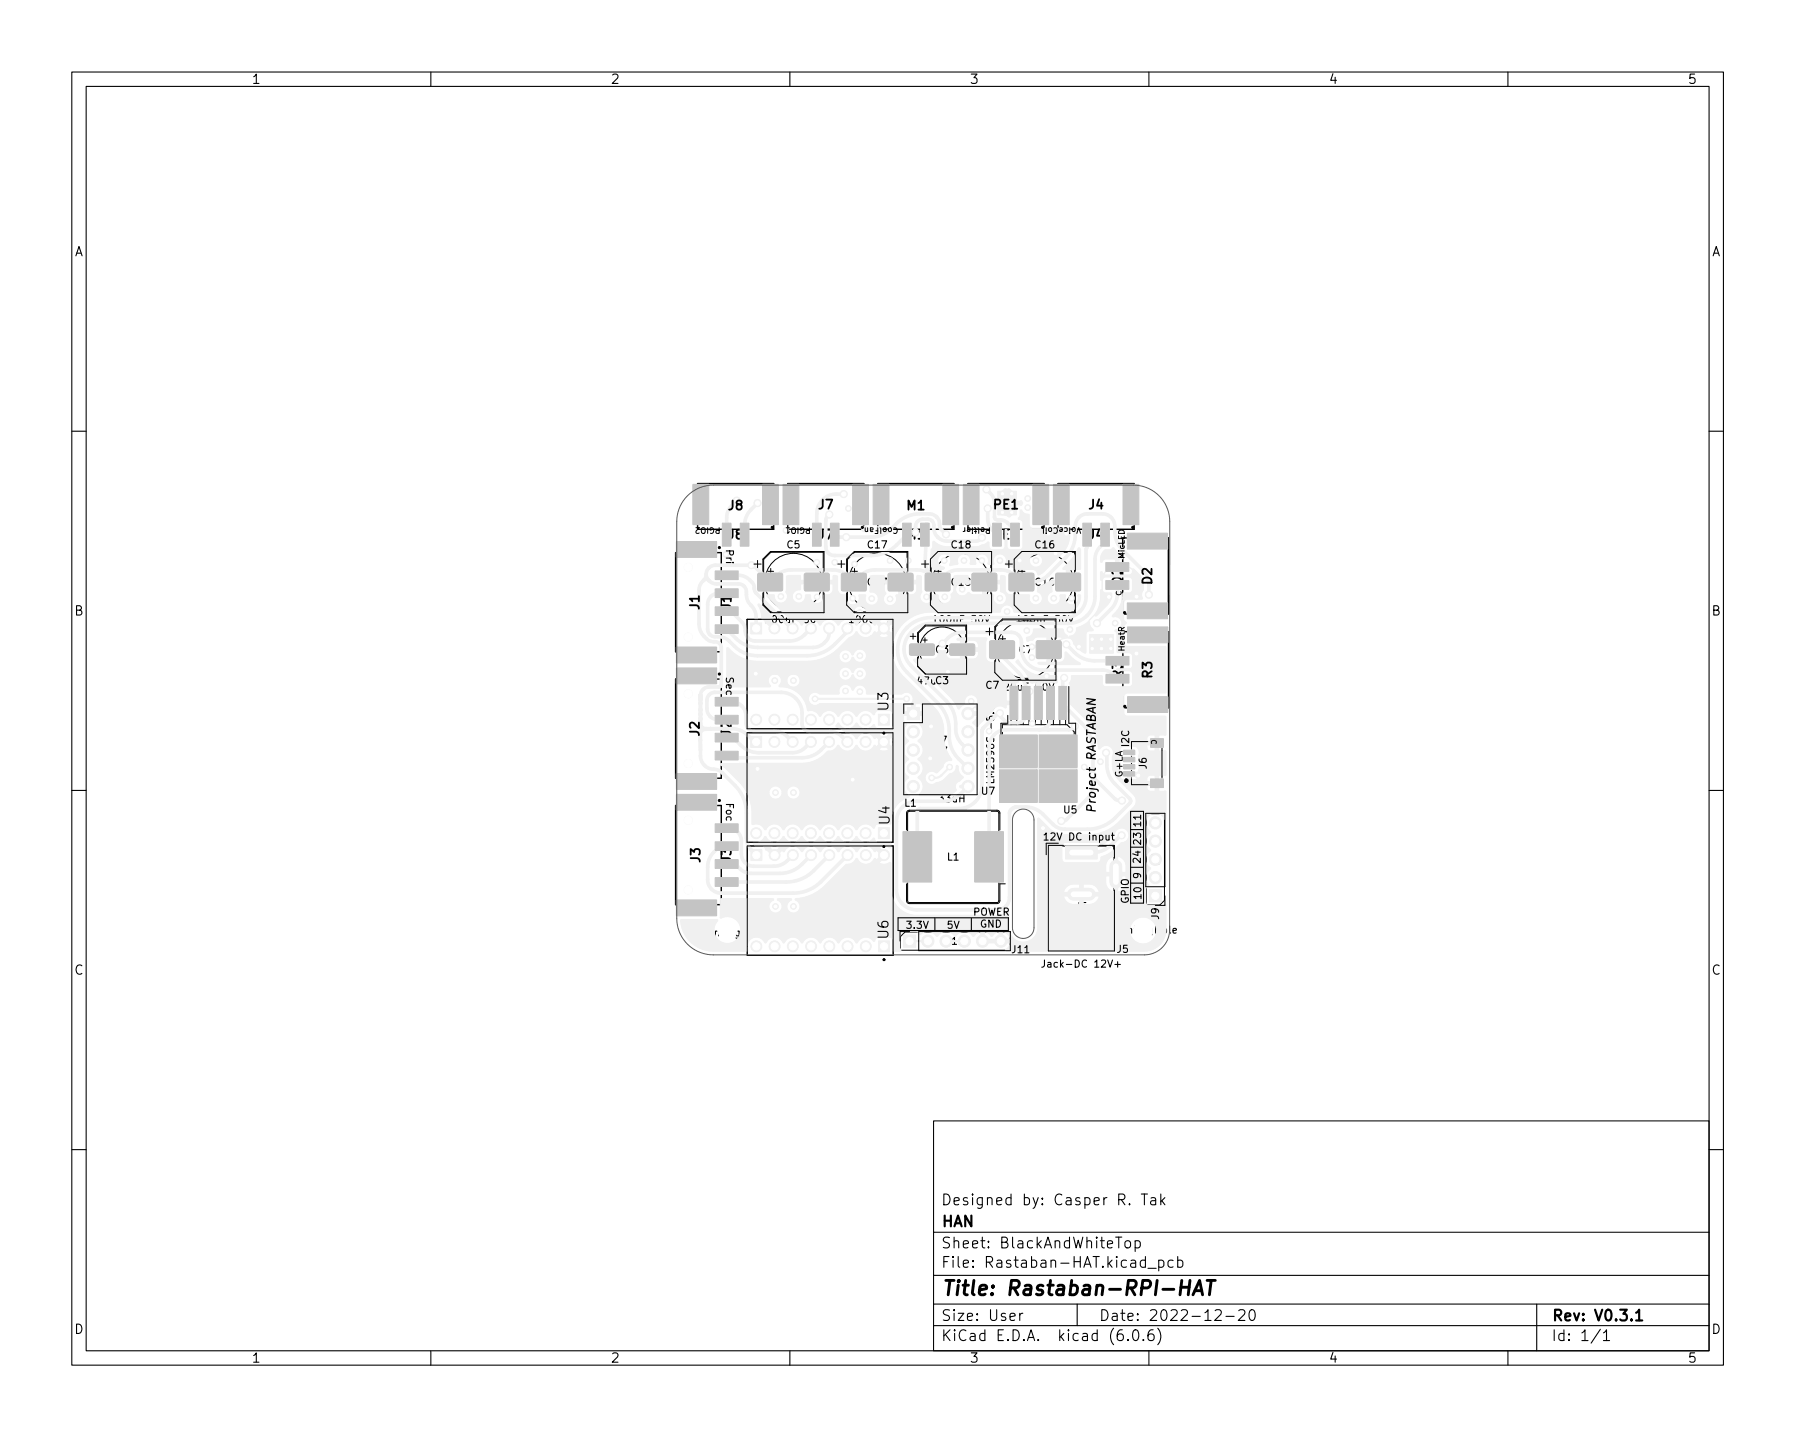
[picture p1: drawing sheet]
<svg xmlns="http://www.w3.org/2000/svg" width="250mm" height="200mm" viewBox="0 0 250 200" stroke-linecap="round" stroke-linejoin="round" font-family="sans-serif">
<defs><g id="words">
<text font-size="2.8" x="131" y="180.3">Title: Rastaban-RPI-HAT</text>
<g font-size="2.1">
<text x="131" y="167.8">Designed by: Casper R. Tak</text>
<text x="131" y="173.8">Sheet: BlackAndWhiteTop</text>
<text x="131" y="170.8">HAN</text>
<text x="131" y="176.5">File: Rastaban-HAT.kicad_pcb</text>
<text x="131" y="183.9">Size: User</text>
<text x="153" y="183.9">Date: 2022-12-20</text>
<text x="216" y="183.9">Rev: V0.3.1</text>
<text x="131" y="186.7">KiCad E.D.A. kicad (6.0.6)</text>
<text x="216" y="186.7">Id: 1/1</text>
</g>
<g font-size="1.9">
<text x="123.7" y="98.9" transform="rotate(-90 123.7 98.9)">U3</text>
<text x="123.9" y="114.7" transform="rotate(-90 123.9 114.7)">U4</text>
<text x="123.7" y="130.6" transform="rotate(-90 123.7 130.6)">U6</text>
</g>
<g font-size="1.8">
<text x="35" y="11.7">1</text>
<text x="85" y="11.7">2</text>
<text x="135" y="11.7">3</text>
<text x="185" y="11.7">4</text>
<text x="235" y="11.7">5</text>
<text x="10.3" y="35.7">A</text>
<text x="238.4" y="35.7">A</text>
<text x="101.5" y="71">J8</text>
<text x="114" y="70.9">J7</text>
<text x="126.3" y="71">M1</text>
<text x="138.4" y="70.9">PE1</text>
<text x="151.7" y="70.9">J4</text>
<text x="101.5" y="75.1">J8</text>
<text x="160.4" y="81.3" transform="rotate(-90 160.4 81.3)">D2</text>
<text x="10.3" y="85.7">B</text>
<text x="97.4" y="84.8" transform="rotate(-90 97.4 84.8)">J1</text>
<text x="238.4" y="85.7">B</text>
<text x="160.4" y="94.4" transform="rotate(-90 160.4 94.4)">R3</text>
<text x="97.4" y="102.4" transform="rotate(-90 97.4 102.4)">J2</text>
<text x="97.5" y="120" transform="rotate(-90 97.5 120)">J3</text>
<text x="10.3" y="135.7">C</text>
<text x="238.4" y="135.7">C</text>
<text x="10.3" y="185.7">D</text>
<text x="238.4" y="185.7">D</text>
<text x="35" y="189.7">1</text>
<text x="85" y="189.7">2</text>
<text x="135" y="189.7">3</text>
<text x="185" y="189.7">4</text>
<text x="235" y="189.7">5</text>
</g>
<g font-size="1.8" fill="#f0f0f0">
<text x="114" y="75.1">J7</text>
<text x="138.4" y="75.1">PE1</text>
<text x="151.7" y="75.1">J4</text>
<text x="156.2" y="81.3" transform="rotate(-90 156.2 81.3)">D2</text>
<text x="101.8" y="84.8" transform="rotate(-90 101.8 84.8)">J1</text>
<text x="156.3" y="94.4" transform="rotate(-90 156.3 94.4)">R3</text>
<text x="101.8" y="102.4" transform="rotate(-90 101.8 102.4)">J2</text>
<text x="101.8" y="120" transform="rotate(-90 101.8 120)">J3</text>
</g>
<text font-size="1.8" fill="#fff" x="126.3" y="75.1">M1</text>
<text font-size="1.7" x="152.6" y="112.8" transform="rotate(-90 152.6 112.8)">Project RASTABAN</text>
<g font-size="1.4">
<text x="101.1" y="76.6" transform="rotate(90 101.1 76.6)">Pri</text>
<text x="109.6" y="76.3">C5</text>
<text x="120.9" y="76.3">C17</text>
<text x="132.6" y="76.3">C18</text>
<text x="144.2" y="76.3">C16</text>
<text x="120.9" y="81.5">C17</text>
<text x="132.6" y="81.5">C18</text>
<text x="144.2" y="81.5">C16</text>
<text x="107.1" y="86.7">100uF 50V</text>
<text x="118.7" y="86.7">100uF 50V</text>
<text x="130.4" y="86.7">100uF 50V</text>
<text x="142.1" y="86.7">100uF 50V</text>
<text x="101.1" y="94.3" transform="rotate(90 101.1 94.3)">Sec</text>
<text x="128.1" y="95.3">47uF 50V</text>
<text x="130.3" y="90.9">C3</text>
<text x="130.3" y="95.2">C3</text>
<text x="137.3" y="95.9">C7</text>
<text x="130" y="103.5">U7</text>
<text x="130.1" y="105">U7</text>
<text x="157.2" y="103.9" transform="rotate(-90 157.2 103.9)">I2C</text>
<text x="159.7" y="107" transform="rotate(-90 159.7 107)">J6</text>
<text x="101.1" y="111.8" transform="rotate(90 101.1 111.8)">Foc</text>
<text x="126" y="112.3">L1</text>
<text x="130.8" y="111.7">33uH</text>
<text x="136.7" y="110.6">U7</text>
<text x="148.2" y="113.2">U5</text>
<text x="131.9" y="119.8">L1</text>
<text x="145.9" y="117">12V DC input</text>
<text x="158.9" y="117.5" transform="rotate(-90 158.9 117.5)">23</text>
<text x="158.9" y="115" transform="rotate(-90 158.9 115)">11</text>
<text x="157.2" y="125.8" transform="rotate(-90 157.2 125.8)">GPIO</text>
<text x="158.9" y="120" transform="rotate(-90 158.9 120)">24</text>
<text x="158.9" y="122.3" transform="rotate(-90 158.9 122.3)">9</text>
<text x="158.9" y="125.1" transform="rotate(-90 158.9 125.1)">10</text>
<text x="96.8" y="130.3">MountingHole</text>
<text x="126.3" y="129.3">3.3V</text>
<text x="131.9" y="131.5">J11</text>
<text x="131.9" y="129.3">5V</text>
<text x="135.4" y="127.4">POWER</text>
<text x="136.5" y="129.1">GND</text>
<text x="149.8" y="126.7">J5</text>
<text x="154.4" y="129.9">MountingHole</text>
<text x="161.4" y="127.9" transform="rotate(-90 161.4 127.9)">J9</text>
<text x="141" y="132.7">J11</text>
<text x="146" y="134.7">Jack-DC 12V+</text>
<text x="155.6" y="132.6">J5</text>
</g>
<g font-size="1.4" fill="#fff">
<text x="141.9" y="90.9">C7</text>
<text x="139.4" y="96.1">220uF 50V</text>
<text x="138.5" y="108" transform="rotate(-90 138.5 108)">LM2596S -5.0</text>
</g>
<text font-size="1.3" x="156.3" y="108.1" transform="rotate(-90 156.3 108.1)">G+LA</text>
<g font-size="1.1">
<text x="100.3" y="73.4" transform="rotate(-180 100.3 73.4)">PGIO2</text>
<text x="112.8" y="73.4" transform="rotate(-180 112.8 73.4)">PGIO1</text>
<text x="124.9" y="73.4" transform="rotate(-180 124.9 73.4)">CoolFan</text>
<text x="137.7" y="73.4" transform="rotate(-180 137.7 73.4)">Peltier</text>
<text x="150.4" y="73.4" transform="rotate(-180 150.4 73.4)">VoiceCoil</text>
<text x="156.6" y="77.8" transform="rotate(-90 156.6 77.8)">MicLED</text>
<text x="156.6" y="90.5" transform="rotate(-90 156.6 90.5)">HeatR</text>
</g>
<g font-size="1">
<text x="156.2" y="82.9" transform="rotate(-90 156.2 82.9)">C</text>
<text x="160.3" y="102.9" transform="rotate(90 160.3 102.9)">C</text>
</g>
</g></defs>
<g fill="none" stroke="#000" stroke-width=".15">
<path d="M10 10h230v180h-230zM12 12h226v176h-226zM60 10v2M110 10v2M160 10v2M210 10v2M10 60h2M238 60h2M106.6 86l.3-.3v1M106.6 86.7h.6M110.3 80.6a.47 .47 0 0 0-.6 .3 .47 .47 0 0 0 .4 .6l.2-.1M111.2 80.5h-.4l-.1 .5 .2-.1h.3l.1 .1-.1 .4-.1 .1-.4-.1"/>
<path d="M113.8 85.7l.3 1 .4-1M118.3 86l.3-.3v1M118.3 86.7h.6M125.5 85.7l.3 1 .3-1M130 86l.2-.3v1M130 86.7h.5M137.1 85.7l.4 1 .3-1M137.5 98.4a.59 .59 0 0 1 .9 .2 .57 .57 0 0 1-1-.1zM141.6 86l.3-.3v1M141.6 86.7h.6M146.1 95.1l.3 1 .4-1M148.8 85.7l.3 1 .4-1"/>
<path d="M10 110h2M138.4 108.5v.4h-1M144.1 103.8h.8l.2 .2-.1 .3-.1 .1h-.8M144.1 102.9v.4l.4 .1-.1-.2 .1-.3 .1-.1 .4 .1 .1 .1-.1 .4M160.4 120h.7a.32 .32 0 0 1 .3 .3M160.8 119l.2 .1v.2l-.2 .2-.4-.1v-.3v-.1a.66 .66 0 0 1 1 .2v.2M238 110h2M145.5 133.6v.7a.32 .32 0 0 1-.4 .3M155.3 134.2h.7M130 156h108v32h-108zM10 160h2M130 177.5h108"/>
<path d="M130 171.5h108M155.4 172.2h.8M156.7 172.8a.41 .41 0 0 1 .4-.1 .41 .41 0 0 1 .3 .3v.4a.41 .41 0 0 1-.3 .3 .41 .41 0 0 1-.4-.3zM158.1 172.8l.4-.1 .3 .3v.4l-.1 .2-.2 .1-.4-.1M158.1 172.7v1.5M158.9 166.2h.9M159.4 166.2v1.5M159.9 176.5h1.1M160.3 166.8l.1-.1 .5 .1v.9M160.9 167.1h-.5a.29 .29 0 0 0-.2 .3 .29 .29 0 0 0 .2 .3l.5-.1M161.4 175.5l.4-.1 .3 .3v.4l-.2 .2-.1 .1-.4-.1M161.4 175.4v1.5"/>
<path d="M161.7 166.2v1.5M161.8 167.1l.4 .6M162.2 166.7l-.5 .6M163.4 175.5l-.5-.1-.2 .3v.4l.1 .2 .1 .1 .5-.1M164 175.5l.4-.1 .3 .3v.4l-.1 .2-.2 .1-.4-.1M164 174.9v1.5M238 160h2M60 188v2M110 188v2M130 184.5h108M130 181.5h108M142 182.8v1"/>
<path d="M142.4 182.8l-.2 .1-.2 .2M150 181.5v3M157.1 186.5h.1l-.1 .1-.1-.1h.1v.1M157.9 185.2a.36 .36 0 0 1 .6 .2 .77 .77 0 0 1-.4 1.2 1 1 0 0 1-.2-1.4zM159.2 186.5h.1l-.1 .1v-.1v.1M160 188v2M160.6 185.1a.59 .59 0 0 0-.7 .6v.6l.1 .2 .4 .1 .3-.1v-.5l-.1-.3h-.4l-.3 .3M161.2 184.9a1.72 1.72 0 0 1 0 2.3M169.2 182.4l.2-.1 .5 .1a.41 .41 0 0 1 .1 .5l-.8 .9h.9M170.7 183.2h1.2M172.5 182.4l.2-.1 .5 .1a.41 .41 0 0 1 .1 .5l-.9 .9h1M174.2 182.4a.36 .36 0 0 1 .5 .2 .77 .77 0 0 1-.4 1.2 1 1 0 0 1-.1-1.4z"/>
<path d="M210 188v2M214 181.5v6.5M222.9 185l-1.3 2M223.3 185.5l.4-.4v1.5M223.3 186.6h.9"/>
</g>
<path d="M227.8 182.7l.5-.4v1.5M227.8 183.8h.9" fill="none" stroke="#000" stroke-width=".3"/>
<path d="M164.5 179.2h1.1M164.6 178.2l-.3 2M165.7 178.2l-.2 2M166.4 179.7h1M168.1 178.2h1.1M168.7 178.2l-.3 2M166.1 180.2l1-2 .4 2" fill="none" stroke="#000" stroke-width=".4"/>
<g fill="none" stroke="#000" stroke-width=".14">
<path d="M106.9 79.5h.8M107.3 79.1v.8M107.4 76.9h7.3v8.3h-7.3l-1-1v-6.3zM118.6 79.5h.8M119 79.1v.8M119 76.9h7.3v8.3h-7.3l-1-1v-6.3zM129.7 77.9l1-1h7.3v8.3h-7.3l-1-1zM130.3 79.5h.8M130.7 79.1v.8M141.9 79.5h.8M142.3 79.1v.8M142.3 76.9h7.3v8.3h-7.3l-1-1v-6.3z"/>
<path d="M104 86.2h20.4v15.2h-20.4zM128.5 89.1h.6M128.8 88.8v.6M128.9 87.1h5.6v6.6h-5.6l-1-1v-4.6zM138.6 87.3l1-1h7.3v8.3h-7.3l-1-1zM139.2 88.9h.8M139.6 88.5v.8M140.8 96.2v4.7M141.6 96.2v4.7M142.5 96.2v4.7M143.3 96.2v4.7M144.2 96.2v4.7"/>
<path d="M145 96.2v4.7M145.9 96.2v4.7M146.7 96.2v4.7M104 102h20.4v15.2h-20.4zM104.1 117.8h20.3v15.2h-20.3zM126.5 113l.1-.1h12.3l.1 .1 .1 .2v12.2l-.1 .2h-.1h-12.3h-.1l-.1-.2v-12.2zM139.1 118.1l-1.2 1.2 1.2 1.2M139.6 100.9h9l1 1v9.2h-10zM139.6 110.1h10M146.1 118.8l1-1h8v14.5h-9zM147.6 100.9v-4.7h.8v4.7M157.6 103.2h4.2v6h-4.2z"/>
<path d="M159.6 113.3h2.6v12l-.7 .7h-1.9zM125.4 130.4l.6-.7h14.6v2.6h-15.2z"/>
<circle cx="110.5" cy="81" r="4"/>
<circle cx="122.2" cy="81" r="4"/>
<circle cx="131.2" cy="90.4" r="3.1"/>
<circle cx="133.8" cy="81" r="4"/>
<circle cx="142.8" cy="90.4" r="4"/>
<circle cx="145.5" cy="81" r="4"/>
</g>
<g fill="none" stroke="#000" stroke-width=".2">
<path d="M94.1 76.9h6.3v13.8h-6.3zM97.1 67.3h10.7v6.4h-10.7zM109.7 67.3h10.6v6.4h-10.6zM122.2 67.3h10.6v6.4h-10.6zM134.8 67.3h10.6v6.4h-10.6zM147.3 67.3h10.6v6.4h-10.6zM156.3 74.9h6.4v10.6h-6.4zM94.1 94.5h6.3v13.8h-6.3zM156.4 87.9h6.3v10.6h-6.3zM94.1 112.1h6.3v13.8h-6.3z"/>
<circle cx="123.1" cy="117.8" r=".1"/>
<circle cx="123.1" cy="102" r=".1"/>
<circle cx="123.1" cy="133.6" r=".1"/>
</g>
<circle cx="156.9" cy="108.7" r=".25" fill="#000" stroke="#000" stroke-width=".14"/>
<g fill="#f0f0f0" stroke="#f0f0f0" stroke-width=".14">
<path d="M135.8 115.8h4v7h-4z"/>
<path d="M125.8 115.8h4v7h-4z"/>
<path d="M128.9 79.8h.2h3.2v.2v2.2l-.2 .1-3.2-.1-.1-.2z"/>
<path d="M135.4 79.8h.2h3.2v.2v2.2l-.2 .1-3.2-.1-.1-.2z"/>
<path d="M122.3 115.2h1.5v1.5h-1.5z"/>
<path d="M104.5 102.5h1.6v1.5h-1.6z"/>
<path d="M99.6 97.1h3.2v1.2h-3.2z"/>
<path d="M99.6 99.6h3.2v1.2h-3.2z"/>
<path d="M99.6 102.1h3.2v1.2h-3.2z"/>
<path d="M99.6 104.6h3.2v1.2h-3.2z"/>
<path d="M94.2 93h5.6v2.2h-5.6z"/>
<path d="M94.2 107.7h5.6v2.2h-5.6z"/>
<path d="M99.6 114.7h3.2v1.2h-3.2z"/>
<path d="M99.6 117.2h3.2v1.2h-3.2z"/>
<path d="M99.6 119.7h3.2v1.2h-3.2z"/>
<path d="M99.6 122.2h3.2v1.2h-3.2z"/>
<path d="M94.2 110.6h5.6v2.2h-5.6z"/>
<path d="M94.2 125.3h5.6v2.2h-5.6z"/>
<path d="M128.2 72.8h1.2v3.2h-1.2z"/>
<path d="M125.7 72.8h1.2v3.2h-1.2z"/>
<path d="M131.3 67.4h2.2v5.6h-2.2z"/>
<path d="M121.6 67.4h2.2v5.6h-2.2z"/>
<path d="M115.7 72.8h1.1v3.2h-1.1z"/>
<path d="M113.1 72.8h1.3v3.2h-1.3z"/>
<path d="M118.8 67.4h2.1v5.6h-2.1z"/>
<path d="M109.1 67.4h2.1v5.6h-2.1z"/>
<path d="M117.2 79.8h.2h3.2l.1 .2-.1 2.2-.2 .1-3.2-.1v-.2z"/>
<path d="M123.7 79.8h.2h3.2l.1 .2-.1 2.2-.2 .1-3.2-.1v-.2z"/>
<path d="M156.5 107.4h1.5v.6h-1.5z"/>
<path d="M156.5 106.4h1.5v.6h-1.5z"/>
<path d="M156.5 105.4h1.5v.6h-1.5z"/>
<path d="M156.5 104.4h1.5v.6h-1.5z"/>
<path d="M160.2 108.4h1.8v1.2h-1.8z"/>
<path d="M160.2 102.8h1.8v1.2h-1.8z"/>
<path d="M125.8 130.2h1.7v1.7h-1.7z"/>
<path d="M105.6 79.8h.2h3.1l.1 .2-.1 2.2-.1 .1-3.2-.1-.1-.2z"/>
<path d="M112.1 79.8h.1h3.2l.1 .2-.1 2.2-.2 .1-3.1-.1-.1-.2z"/>
<path d="M126.3 98.5h1.7v1.7h-1.7z"/>
<path d="M140.6 79.8h.2h3.1l.1 .2-.1 2.2-.1 .1-3.2-.1-.1-.2z"/>
<path d="M147.1 79.8h.1h3.2l.1 .2-.1 2.2-.2 .1-3.1-.1-.1-.2z"/>
<path d="M148.4 117.8h4.4v1.8h-4.4z"/>
<path d="M153.3 72.8h1.2v3.2h-1.2z"/>
<path d="M150.8 72.8h1.2v3.2h-1.2z"/>
<path d="M156.4 67.4h2.2v5.6h-2.2z"/>
<path d="M146.7 67.4h2.2v5.6h-2.2z"/>
<path d="M99.6 79.5h3.2v1.2h-3.2z"/>
<path d="M99.6 82h3.2v1.2h-3.2z"/>
<path d="M99.6 84.5h3.2v1.2h-3.2z"/>
<path d="M99.6 87h3.2v1.2h-3.2z"/>
<path d="M94.2 75.4h5.6v2.2h-5.6z"/>
<path d="M94.2 90.1h5.6v2.2h-5.6z"/>
<path d="M140.8 72.8h1.1v3.2h-1.1z"/>
<path d="M138.2 72.8h1.3v3.2h-1.3z"/>
<path d="M143.9 67.4h2.1v5.6h-2.1z"/>
<path d="M134.2 67.4h2.1v5.6h-2.1z"/>
<path d="M154 80.8h3.2v1.2h-3.2z"/>
<path d="M154 78.3h3.2v1.2h-3.2z"/>
<path d="M157 83.9h5.6v2.2h-5.6z"/>
<path d="M157 74.2h5.6v2.2h-5.6z"/>
<path d="M122.3 99.4h1.6v1.5h-1.6z"/>
<path d="M104.5 86.7h1.6v1.5h-1.6z"/>
<path d="M147.5 95.6h1.1v4.6h-1.1z"/>
<path d="M145.8 95.6h1.1v4.6h-1.1z"/>
<path d="M139.2 102.3h10.8v9.4h-10.8z"/>
<path d="M144.1 95.6h1.1v4.6h-1.1z"/>
<path d="M142.3 95.6h1.2v4.6h-1.2z"/>
<path d="M140.6 95.6h1.2v4.6h-1.2z"/>
<path d="M160 123.9h1.7v1.7h-1.7z"/>
<path d="M122.4 131h1.5v1.5h-1.5z"/>
<path d="M104.6 118.3h1.5v1.5h-1.5z"/>
<path d="M154 93.9h3.2v1.2h-3.2z"/>
<path d="M154 91.4h3.2v1.2h-3.2z"/>
<path d="M157 97h5.6v2.2h-5.6z"/>
<path d="M157 87.3h5.6v2.2h-5.6z"/>
<path d="M137.9 89.2h.2h3.1l.1 .2-.1 2.2-.1 .1-3.2-.1-.1-.2z"/>
<path d="M144.4 89.2h.1h3.2l.1 .2-.1 2.2-.1 .1-3.2-.1-.1-.2z"/>
<path d="M103.1 72.8h1.2v3.2h-1.2z"/>
<path d="M100.6 72.8h1.2v3.2h-1.2z"/>
<path d="M106.2 67.4h2.2v5.6h-2.2z"/>
<path d="M96.5 67.4h2.2v5.6h-2.2z"/>
<path d="M126.7 89.7l.2-.1h3.1l.2 .3-.1 1.2-.2 .1h-3.1l-.2-.2z"/>
<path d="M132.3 89.7l.2-.1h3.1l.2 .3-.1 1.2-.2 .1h-3.1l-.2-.2z"/>
<path d="M151.8 88.3h3.2v2.6h-3.2z"/>
<path d="M138.9 68.4h2.6v3.3h-2.6z"/>
<circle cx="120.5" cy="116" r=".76"/>
<circle cx="118" cy="116" r=".76"/>
<circle cx="115.5" cy="116" r=".76"/>
<circle cx="112.9" cy="116" r=".76"/>
<circle cx="110.4" cy="116" r=".76"/>
<circle cx="107.8" cy="116" r=".76"/>
<circle cx="105.3" cy="116" r=".76"/>
<circle cx="107.8" cy="103.3" r=".76"/>
<circle cx="110.4" cy="103.3" r=".76"/>
<circle cx="112.9" cy="103.3" r=".76"/>
<circle cx="115.5" cy="103.3" r=".76"/>
<circle cx="118" cy="103.3" r=".76"/>
<circle cx="120.5" cy="103.3" r=".76"/>
<circle cx="123.1" cy="103.3" r=".76"/>
<circle cx="95.8" cy="96.6" r=".55"/>
<circle cx="95.8" cy="106.3" r=".55"/>
<circle cx="95.9" cy="114.2" r=".55"/>
<circle cx="95.9" cy="123.9" r=".55"/>
<circle cx="129.2" cy="131" r=".85"/>
<circle cx="131.8" cy="131" r=".85"/>
<circle cx="134.3" cy="131" r=".85"/>
<circle cx="136.8" cy="131" r=".85"/>
<circle cx="139.4" cy="131" r=".85"/>
<circle cx="134.8" cy="106.9" r=".85"/>
<circle cx="134.8" cy="104.4" r=".85"/>
<circle cx="127.2" cy="104.4" r=".85"/>
<circle cx="134.8" cy="99.3" r=".85"/>
<circle cx="127.2" cy="106.9" r=".85"/>
<circle cx="127.2" cy="101.9" r=".85"/>
<circle cx="134.8" cy="101.9" r=".85"/>
<circle cx="134.8" cy="109.5" r=".85"/>
<circle cx="127.2" cy="109.5" r=".85"/>
<circle cx="95.9" cy="79" r=".55"/>
<circle cx="95.9" cy="88.7" r=".55"/>
<circle cx="120.5" cy="100.2" r=".76"/>
<circle cx="118" cy="100.2" r=".76"/>
<circle cx="115.5" cy="100.2" r=".76"/>
<circle cx="112.9" cy="100.2" r=".76"/>
<circle cx="110.4" cy="100.2" r=".76"/>
<circle cx="107.8" cy="100.2" r=".76"/>
<circle cx="105.3" cy="100.2" r=".76"/>
<circle cx="107.8" cy="87.5" r=".76"/>
<circle cx="110.4" cy="87.5" r=".76"/>
<circle cx="112.9" cy="87.5" r=".76"/>
<circle cx="115.5" cy="87.5" r=".76"/>
<circle cx="118" cy="87.5" r=".76"/>
<circle cx="120.5" cy="87.5" r=".76"/>
<circle cx="123.1" cy="87.5" r=".76"/>
<circle cx="160.9" cy="122.2" r=".85"/>
<circle cx="160.9" cy="119.6" r=".85"/>
<circle cx="160.9" cy="117.1" r=".85"/>
<circle cx="160.9" cy="114.5" r=".85"/>
<circle cx="120.6" cy="131.7" r=".76"/>
<circle cx="118" cy="131.7" r=".76"/>
<circle cx="115.5" cy="131.7" r=".76"/>
<circle cx="113" cy="131.7" r=".76"/>
<circle cx="110.4" cy="131.7" r=".76"/>
<circle cx="107.9" cy="131.7" r=".76"/>
<circle cx="105.3" cy="131.7" r=".76"/>
<circle cx="107.9" cy="119" r=".76"/>
<circle cx="110.4" cy="119" r=".76"/>
<circle cx="113" cy="119" r=".76"/>
<circle cx="115.5" cy="119" r=".76"/>
<circle cx="118" cy="119" r=".76"/>
<circle cx="120.6" cy="119" r=".76"/>
<circle cx="123.1" cy="119" r=".76"/>
<circle cx="152.1" cy="90.3" r=".31"/>
<circle cx="154.7" cy="89" r=".31"/>
<circle cx="153.4" cy="90.3" r=".31"/>
<circle cx="153.4" cy="89" r=".31"/>
<circle cx="154.7" cy="90.3" r=".31"/>
<circle cx="152.1" cy="89" r=".31"/>
<circle cx="140.9" cy="68.7" r=".32"/>
<circle cx="139.6" cy="68.7" r=".32"/>
<circle cx="140.9" cy="71.3" r=".32"/>
<circle cx="139.6" cy="71.3" r=".31"/>
<circle cx="157.7" cy="106.8" r=".4"/>
<circle cx="129" cy="73.3" r=".5"/>
<circle cx="148.2" cy="94.4" r=".5"/>
<circle cx="160" cy="82.8" r=".5"/>
<circle cx="147.8" cy="114.3" r=".5"/>
<circle cx="156.2" cy="111.4" r=".5"/>
<circle cx="104.6" cy="78.7" r=".5"/>
<circle cx="143.4" cy="96.2" r=".5"/>
<circle cx="139.3" cy="99.3" r=".5"/>
<circle cx="154" cy="104.8" r=".5"/>
<circle cx="113.5" cy="97.3" r=".4"/>
<circle cx="126.2" cy="97.3" r=".4"/>
<circle cx="132.2" cy="106.8" r=".4"/>
<circle cx="129.8" cy="108.3" r=".4"/>
<circle cx="153.3" cy="106" r=".4"/>
<circle cx="111.2" cy="83" r=".4"/>
<circle cx="157.7" cy="105.8" r=".4"/>
<circle cx="151" cy="106.8" r=".4"/>
<circle cx="108.8" cy="83" r=".4"/>
<circle cx="157.7" cy="104.8" r=".4"/>
<circle cx="156.2" cy="116.3" r=".5"/>
<circle cx="117.9" cy="74.8" r=".5"/>
<circle cx="131.7" cy="74.4" r=".5"/>
<circle cx="119" cy="78.5" r=".4"/>
<circle cx="155.3" cy="86.8" r=".4"/>
<circle cx="143.7" cy="100.7" r=".4"/>
<circle cx="126.5" cy="78" r=".4"/>
<circle cx="124" cy="78" r=".4"/>
<circle cx="117.7" cy="96.2" r=".4"/>
<circle cx="117.7" cy="93.8" r=".4"/>
<circle cx="117.7" cy="91.4" r=".4"/>
<circle cx="113.8" cy="78.3" r=".4"/>
<circle cx="117.5" cy="68.8" r=".5"/>
<circle cx="129" cy="83.1" r=".4"/>
<circle cx="131.6" cy="83.1" r=".4"/>
<circle cx="119.8" cy="91.3" r=".4"/>
<circle cx="119.7" cy="93.8" r=".4"/>
<circle cx="116.2" cy="78.3" r=".4"/>
<circle cx="119.8" cy="96.3" r=".4"/>
<circle cx="134" cy="82" r=".4"/>
<circle cx="119.8" cy="85.3" r=".4"/>
<circle cx="113.8" cy="83.1" r=".4"/>
<circle cx="118.8" cy="83.3" r=".4"/>
<circle cx="120.4" cy="73.6" r=".4"/>
<circle cx="131.5" cy="78" r=".4"/>
<circle cx="134.3" cy="78" r=".4"/>
<circle cx="143.1" cy="70.7" r=".4"/>
<circle cx="143.1" cy="69.4" r=".4"/>
<circle cx="136.7" cy="78" r=".4"/>
<circle cx="139.3" cy="78" r=".4"/>
<circle cx="143" cy="87.8" r=".4"/>
<circle cx="143.7" cy="91.5" r=".4"/>
<circle cx="139.3" cy="83.3" r=".4"/>
<circle cx="149" cy="87.6" r=".4"/>
<circle cx="144.3" cy="78" r=".4"/>
<circle cx="144.3" cy="83.3" r=".4"/>
<circle cx="140.3" cy="85.1" r=".4"/>
<circle cx="109.5" cy="73.8" r=".4"/>
<circle cx="146.8" cy="83.3" r=".4"/>
<circle cx="118.2" cy="70.8" r=".4"/>
<circle cx="131.2" cy="89.6" r=".5"/>
<circle cx="105.5" cy="70" r=".5"/>
<circle cx="136.7" cy="74.8" r=".5"/>
<circle cx="128.5" cy="90.5" r=".5"/>
<circle cx="107.9" cy="94.7" r=".4"/>
<circle cx="152.8" cy="86.8" r=".5"/>
<circle cx="110.5" cy="94.7" r=".4"/>
<circle cx="108" cy="110.3" r=".4"/>
<circle cx="110.5" cy="110.3" r=".4"/>
<circle cx="108" cy="126.2" r=".4"/>
<circle cx="110.5" cy="126.2" r=".4"/>
<circle cx="149.7" cy="101.1" r=".5"/>
<circle cx="148.5" cy="89.7" r=".5"/>
<circle cx="137.4" cy="68.1" r=".5"/>
<circle cx="137.6" cy="70.8" r=".5"/>
<circle cx="150.3" cy="90" r=".4"/>
<circle cx="145.7" cy="94.1" r=".4"/>
<circle cx="158.3" cy="83.1" r=".4"/>
<circle cx="105.2" cy="93.8" r=".4"/>
<circle cx="145.3" cy="115.3" r=".4"/>
<circle cx="148.5" cy="74.3" r=".4"/>
<circle cx="158.3" cy="91" r=".4"/>
<circle cx="105.5" cy="107" r=".4"/>
<circle cx="129.5" cy="105.6" r=".4"/>
<circle cx="146" cy="74.3" r=".4"/>
<circle cx="129.7" cy="101.1" r=".4"/>
<circle cx="147.5" cy="108" r=".5"/>
<circle cx="147" cy="77" r=".4"/>
<circle cx="124.5" cy="80.5" r=".4"/>
<circle cx="144.8" cy="98" r=".4"/>
<circle cx="118.7" cy="108.5" r=".4"/>
<circle cx="141.3" cy="98" r=".4"/>
<circle cx="142" cy="78" r=".4"/>
<circle cx="147.8" cy="80.5" r=".4"/>
<circle cx="158.5" cy="108" r=".4"/>
<circle cx="132" cy="93.5" r=".4"/>
<circle cx="154.4" cy="83.1" r=".4"/>
<circle cx="133.5" cy="90" r=".4"/>
<circle cx="140.3" cy="109.5" r=".4"/>
<circle cx="149.5" cy="103.5" r=".4"/>
<circle cx="115.5" cy="71.6" r=".5"/>
<circle cx="121.4" cy="83.3" r=".4"/>
<circle cx="123.9" cy="83.4" r=".4"/>
<circle cx="149.3" cy="83.3" r=".4"/>
<circle cx="135.3" cy="97.6" r=".4"/>
</g>
<path d="M149.5 124.5h2.2M155.4 120.6v2.2" fill="none" stroke="#f0f0f0" stroke-width="1.8"/>
<path d="M126.7 131h2.5" fill="none" stroke="#f0f0f0" stroke-width=".3"/>
<path d="M101.2 80.1h1.6a2.55 2.55 0 0 1 2.1 1.3l.2 .8 .1 .3 4.9 4.9 .3 .1M148 97.4h.1M148 97.6h.1M148 97.6v.1M148 97.7h.1M148 97.9h.1M160 81.5v1.3" fill="none" stroke="#f0f0f0" stroke-width=".5"/>
<circle cx="148" cy="97.8" r=".25" fill="#f0f0f0"/>
<path d="M148 97.5h.1M148 97.8h.1M148 97.9h.1M104 113.2v3.5" fill="none" stroke="#f0f0f0" stroke-width=".5"/>
<circle cx="148" cy="97.5" r=".25" fill="#f0f0f0"/>
<path d="M97.5 96.8h.1M148 97.4h.1M148 97.5h.1M148 97.6h.1M148 97.7h.1M148 97.8h.1M148 97.9h.1" fill="none" stroke="#f0f0f0" stroke-width=".5"/>
<circle cx="148" cy="97.9" r=".25" fill="#f0f0f0"/>
<path d="M110.2 79.3h5.8M97.5 96.8v.2M97.5 97.4v.5M99.4 89.3h.2M100.4 90.2v5.1M105.3 85.9v1.6M148 97.1h.1M148 97.2h.1M148 97.3h.1M148 97.4h.1M148 97.5v.3M148 97.8v.1" fill="none" stroke="#f0f0f0" stroke-width=".5"/>
<circle cx="148" cy="97.9" r=".25" fill="#f0f0f0"/>
<path d="M148 97.1v.1M148 97.6h.1M148 97.8h.1M148 97.9h.1M148.1 98.1l2.5 2.5M98.9 101.5h-.7" fill="none" stroke="#f0f0f0" stroke-width=".5"/>
<circle cx="148" cy="97.7" r=".25" fill="#f0f0f0"/>
<path d="M98.7 79.1h.1M148.4 77.6l-2.4 2.5M97.5 97.1v.3M97.5 97.9v.9M131.4 80.2l-.4 .4M148 97.6h.1M148 97.7v.1M148 97.8v.1M97.5 103v1.4M105.2 103.3h.1M152.3 108.2l3 3" fill="none" stroke="#f0f0f0" stroke-width=".5"/>
<circle cx="148" cy="97.7" r=".25" fill="#f0f0f0"/>
<path d="M97.5 99.4v.7M98.7 80.8l.1 .1M104 82.4v.4M148 97.3h.1M148 97.4h.1M148 97.5v.2M148 97.7v.1M148 97.8v.1M98.3 101.4h1.9M100.6 107.6l1.8 1.7" fill="none" stroke="#f0f0f0" stroke-width=".5"/>
<circle cx="148" cy="97.9" r=".25" fill="#f0f0f0"/>
<path d="M148 96.7v.2M148 97.6h.1M148 97.8h.1M148 97.9h.1" fill="none" stroke="#f0f0f0" stroke-width=".5"/>
<g fill="#f0f0f0">
<circle cx="148" cy="97.2" r=".25"/>
<circle cx="148" cy="97.7" r=".25"/>
</g>
<path d="M97.5 97v.1M97.5 97.9v.9M129.7 80.2l.5 .4M148 97v.1M148 97.2h.1M148 97.3v.1M148 97.5v.1M148 97.6h.1M148 97.7h.1M148 97.8h.1M148 97.9h.1M104.1 102.3l.9 .9" fill="none" stroke="#f0f0f0" stroke-width=".5"/>
<circle cx="148" cy="97.7" r=".25" fill="#f0f0f0"/>
<path d="M148 97.4h.1M148 97.8h.1M148 97.9h.1" fill="none" stroke="#f0f0f0" stroke-width=".5"/>
<circle cx="148" cy="97.9" r=".25" fill="#f0f0f0"/>
<g fill="none" stroke="#f0f0f0" stroke-width=".5">
<path d="M156.3 76.5l2.8 2.8M97.5 97v.4M97.5 98.8v.6M98 80.8l-.2 .1M141.4 80.2l.4 .4M142.9 81h.7M148 96.9v.1M148 97.4h.1M148 97.4v.1M148 97.6h.1M148 97.7v.2M97.5 102.3v.7"/>
<path d="M152.2 104.5v3.4"/>
</g>
<circle cx="148" cy="97.9" r=".25" fill="#f0f0f0"/>
<g fill="none" stroke="#f0f0f0" stroke-width=".5">
<path d="M121.8 79.3h5.9M133.5 79.3h5.8M151.5 71.5h2M155.2 73.2v.8M97.4 82.1v4.8M97.5 97.4v.5M98.1 88.6l.3 .3M148 97.2h.1M148 97.3v.1M148 97.5h.1M148 97.6h.1M148 97.7v.1"/>
<path d="M148 97.8v.1M151.3 111.3l-2.8 2.8"/>
</g>
<circle cx="148" cy="97.9" r=".25" fill="#f0f0f0"/>
<path d="M148 97.8h.1M148 97.9h.1" fill="none" stroke="#f0f0f0" stroke-width=".5"/>
<circle cx="148" cy="97.9" r=".25" fill="#f0f0f0"/>
<path d="M97.5 96.8h.1M97.5 98.8v.6M104.6 84.2v.1M148 97.5h.1M148 97.7h.1M148 97.8v.1M148 97.9h.1" fill="none" stroke="#f0f0f0" stroke-width=".5"/>
<circle cx="148" cy="97.9" r=".25" fill="#f0f0f0"/>
<path d="M104.7 78.7h.1M148 97.2h.1M148 97.5h.1M148 97.8h.1M148 97.9h.1" fill="none" stroke="#f0f0f0" stroke-width=".5"/>
<circle cx="148" cy="97.9" r=".25" fill="#f0f0f0"/>
<path d="M97.5 96.8v.1M148 96.9h.1M148 97.3v.1M148 97.5h.1M148 97.6h.1M148 97.8h.1M148 97.8v.1M148.2 94.4l-.1 .1M98.1 106.5v.1" fill="none" stroke="#f0f0f0" stroke-width=".5"/>
<circle cx="148" cy="97.9" r=".25" fill="#f0f0f0"/>
<path d="M99.6 78.7h5.1M97.5 96.9h.1M148 97.3v.1M148 97.7h.1M148 97.9h.1" fill="none" stroke="#f0f0f0" stroke-width=".5"/>
<circle cx="148" cy="97.9" r=".25" fill="#f0f0f0"/>
<path d="M105 78.8l1.4 1.4M97.5 96.8v.1M97.5 99.4v.7M98.7 95.6h1.4M148 97.1h.1M148 97.2v.1M148 97.5h.1M148 97.6h.1M148 97.9h.1M155.9 111.4h.3" fill="none" stroke="#f0f0f0" stroke-width=".5"/>
<circle cx="148" cy="97.8" r=".25" fill="#f0f0f0"/>
<path d="M148 97.4h.1M148 97.5h.1M148 97.7h.1M148 97.8h.1M148 97.9h.1M97.5 100.1v2.9" fill="none" stroke="#f0f0f0" stroke-width=".5"/>
<circle cx="148" cy="97" r=".25" fill="#f0f0f0"/>
<path d="M129 74.4l-.1 3.6M99.8 81.3h3M148 94.7v2M148 97.2h.1M148 97.4v.1M148 97.6h.1M148 97.8h.1M148 97.8v.1M104.6 118.3l.7 .7M147.8 114.3h.3" fill="none" stroke="#f0f0f0" stroke-width=".5"/>
<circle cx="148" cy="97.9" r=".25" fill="#f0f0f0"/>
<path d="M148 97.6v.1M148 97.7h.1M148 97.8h.1M148 97.9h.1" fill="none" stroke="#f0f0f0" stroke-width=".5"/>
<circle cx="148" cy="97.9" r=".25" fill="#f0f0f0"/>
<path d="M129.7 80.1l.5 .5" fill="none" stroke="#f0f0f0" stroke-width=".5"/>
<circle cx="148" cy="97.9" r=".25" fill="#f0f0f0"/>
<path d="M148 97.3h.1M148 97.5h.1M148 97.7h.1M148 97.8h.1M148 97.9h.1M97.5 104.4v.8" fill="none" stroke="#f0f0f0" stroke-width=".5"/>
<circle cx="148" cy="97.9" r=".25" fill="#f0f0f0"/>
<g fill="none" stroke="#f0f0f0" stroke-width=".5">
<path d="M98.4 79.9v.4l.3 .5a.5 .5 0 0 0-.7 0l.3-.5zM98.7 79.1l-.2 .3-.1 .5M99.6 78.7l-.5 .1-.4 .3M101.9 70.4a2.39 2.39 0 0 0-.7 1.7v2.3M104.8 78.7l.2 .1M105.5 70l-.9 .9a3.1 3.1 0 0 0-.9 2.2v1.3M110.2 79.3a3.6 3.6 0 0 0-2.4 1.1l-.8 .1-.6-.3M113.8 71.5v2.9M115.5 71.6l-.3 .4-.2 .4v3.7a1.2 1.2 0 0 0 1.2 1.2h5.1a5 5 0 0 0 3.5-1.4l1.5-1.5M116 79.3a3.6 3.6 0 0 1 2.4 1.1 1.44 1.44 0 0 0 1.8-.5l.9-.5 .7-.1M117.5 68.8h-1.1a2.6 2.6 0 0 0-1.8 .7M127.5 73.3a1.02 1.02 0 0 1 1-1h.7a.8 .8 0 0 1 .8 .8 1.94 1.94 0 0 0 1.9 2.2h4.1l.4-.1 .4-.4"/>
<path d="M127.7 79.3a2.9 2.9 0 0 1 2 .9M128.9 78a2.88 2.88 0 0 0 .8 2.1M131.8 74.4l-.9-1a1.71 1.71 0 0 0-.9-1.7l-.5-.2h-1.4a5 5 0 0 0-4 2.1 4 4 0 0 1-2.8 1.2h-4.5l-.4-.2M133.5 79.3a2.9 2.9 0 0 0-2.1 .9M137.4 68.1l.5 .6a1.92 1.92 0 0 1 .6 1.3l.1 2.2 .2 .2h.8l.4 .2 1.1 1M137.6 70.8v1.4a2.22 2.22 0 0 0 .6 1.6M139.3 79.3a2.9 2.9 0 0 1 2.1 .9M149.8 74.4a4.5 4.5 0 0 1-1.4 3.2M151.4 74.4v1.7l-.2 .4v6.6a2.9 2.9 0 0 1-2.9 2.9h-18.7a4.5 4.5 0 0 0-4.2 2.6 4.5 4.5 0 0 0 .9 4.9l4.3 4.4a6 6 0 0 1 1.6 5 4.5 4.5 0 0 0 1.3 2.7l1.3 1.3M151.5 71.5a1.71 1.71 0 0 0-1.7 1.7M153.5 71.5a1.71 1.71 0 0 1 1.7 1.7M153.9 74.9l-.1 .4-.2 .4a2.68 2.68 0 0 0-1.1 2.1v5.2a3.8 3.8 0 0 1-3.8 3.8h-19a3.6 3.6 0 0 0-3.4 5.1l.5 .7 5 4.9a5 5 0 0 1 1.3 4.2 2.92 2.92 0 0 0 .9 1.8l.8 .9"/>
<path d="M155.3 74a3.6 3.6 0 0 0 1 2.5M97.4 86.9a2.47 2.47 0 0 0 .7 1.7M97.5 96.9v.1M97.8 80.9l-.3 .5-.1 .7M98.4 88.9l.4 .3 .6 .1M98.7 95.6a1.2 1.2 0 0 0-1.2 1.2M98.8 80.9l.4 .2 .6 .2M99.6 89.3a.85 .85 0 0 1 .8 .9M100.1 82.6a1.54 1.54 0 0 0-1.6 1.5v3.5a1.02 1.02 0 0 0 1.1 1 2.38 2.38 0 0 1 2 .7 4.9 4.9 0 0 0 3.9 2h6.9a5.4 5.4 0 0 0 3.8-1.6l1.7-1.7 .1-.5M100.4 95.3v.2l-.3 .1M101.2 97.7h.8a2.05 2.05 0 0 1 1.9 2v1a1.11 1.11 0 0 0 1.1 1.1h2.8a2.55 2.55 0 0 1 1.8 .7l.8 .8M102 85.3l1.4 1.4 .4 .8a1.47 1.47 0 0 0 1.4 1.7h4.7a2.99 2.99 0 0 0 2.2-.8l.8-.9"/>
<path d="M102.8 81.3a1.11 1.11 0 0 1 1.2 1.1M104 82.8a2.05 2.05 0 0 0 .6 1.4M104.6 84.3a2.32 2.32 0 0 1 .7 1.6M115.5 87.5v.6a2.24 2.24 0 0 1-2.3 2h-7.6a4.4 4.4 0 0 1-3.1-1.2l-1.3-1.3M130.2 80.6a.6 .6 0 0 0 .8 0M131.2 89.6l.8-.8a2.67 2.67 0 0 1 1.9-.8h7a1.36 1.36 0 0 1 1.3 1.4v.9a2.99 2.99 0 0 0 3 3h8.4a2.05 2.05 0 0 1 1.4 .6M139 99.3h.1M139.1 99.3h-.1M139.5 90.4l.1 .7 .1 .4 2.1 2.1a3.8 3.8 0 0 1 1.1 2.7v3.1a1.2 1.2 0 0 1-1.2 1.2l-1.5-.1-.8-.7-.2-.5h-.1M141.8 80.6l.6 .3 .5 .1M142.9 97.5l.1 .2 .1-.1M143.1 97.6l-.2 .6"/>
<path d="M143.4 96.2l-.1 1-.2 .4M146 80.1a3.3 3.3 0 0 1-2.4 .9M146.3 97.9v2.4l-.1 .4-.4 .4M148 97.9l.1 .2M148 97.5h.1M148 97.9h.1M148.1 94.5l-.1 .2M148.5 89.7a7.9 7.9 0 0 0 2 1.8l.6 .2 1 .3h3.5M155.6 81.4v1.3a3 3 0 0 1-.9 2.1l-1.9 2M97.5 103v1.4M97.5 105.2a1.88 1.88 0 0 0 .6 1.3M97.5 100.7a.74 .74 0 0 0 .8 .7"/>
<path d="M98.1 106.6a2.33 2.33 0 0 0 1.7 .5l.8 .5M98.2 101.5a.78 .78 0 0 0-.7 .8M98.9 101.4h1.3M100 100.2a1.54 1.54 0 0 1-1.6-1.6v-1.1a1.11 1.11 0 0 1 1.2-1.1h9.2a2.9 2.9 0 0 1 2.9 2.9v1.4a1.11 1.11 0 0 0 1.1 1.1h2.7a2.47 2.47 0 0 1 1.8 .7l.7 .8M100.7 117.8l-.7 .2a3.7 3.7 0 0 0-1.4 1.9l-.1 2.5a1.88 1.88 0 0 0 1.9 1.9h10.1a5.4 5.4 0 0 0 3.8-1.6l3.7-3.7M101.2 115.3h.5a1.78 1.78 0 0 1 1.5 1.8v1.8a1.71 1.71 0 0 0 1.8 1.7h2.8a2.65 2.65 0 0 0 1.8-.8l.8-.8M101.7 102.7l.6 .2 .8 .8a3.6 3.6 0 0 0 2.6 1.1h4.7a2.57 2.57 0 0 0 1.8-.8l.7-.7M101.9 101.4a3.2 3.2 0 0 1 2.2 .9M102.4 109.3a5.4 5.4 0 0 1 1.6 3.9M104 116.7a2.36 2.36 0 0 0 .6 1.6M105 103.2l.2 .1M113 119a8.8 8.8 0 0 1-2.2 2l-.7 .3-1.1 .3h-4.4a2.64 2.64 0 0 1-2-1.1l-.8-.2"/>
<path d="M115.5 103.3a7.6 7.6 0 0 1-1.9 1.7l-.9 .3-1 .2h-10l-.2-.1-.3-.2M115.5 119l-2.2 2.2a5.4 5.4 0 0 1-3.8 1.6h-8.3M125.7 112.4a2.82 2.82 0 0 0-.9 1.9v9.5a2.82 2.82 0 0 0 2.9 2.8h11.2M133.8 109.5h1l-1 1a3.5 3.5 0 0 1-2.5 1h-3.6M136.9 101.3l-.1 .5v7.5a3.2 3.2 0 0 1-3.3 3.2h-5.3a.45 .45 0 0 0-.4 .5v6.3M137.8 104v15.3M145.8 101.1l-.5 .4-.6 .1M145.8 101.1v.3l.2 .2M148.5 114.1l-.4 .2M149.7 101.1l-.4 .4-.4 .1h-8.8a2.39 2.39 0 0 0-1.6 .7M150.6 100.6a5.4 5.4 0 0 1 1.6 3.9M154 104.8l.1 .1v1.5a3.7 3.7 0 0 0 1.1 2.7l2.1 2.1a.47 .47 0 0 1 0 .6l-2 2a5.4 5.4 0 0 1-3.8 1.6h-3.2a2.36 2.36 0 0 1-1.7-.7l-1.4-1.4a3.4 3.4 0 0 0-2.4-1h-1.3a1.13 1.13 0 0 0-.9 .8v11.8a1.74 1.74 0 0 1-.5 1.2"/>
<path d="M155.3 111.2l.6 .2M156.2 116.3h-.1l-1.5 1.4a3.7 3.7 0 0 1-2.5 1h-1.5"/>
</g>
<g fill="#f0f0f0" stroke="#f0f0f0" stroke-width=".14">
<path d="M104.9 117.3a1.59 1.59 0 0 0 1.7-.9l.1 .1a1.29 1.29 0 0 0 1.2 .7 1.29 1.29 0 0 0 1.1-.8h.2l.1 .2a1.27 1.27 0 0 0 1.1 .6 1.27 1.27 0 0 0 1.1-.7l.2-.1 .1 .1a1.29 1.29 0 0 0 1.2 .7 1.29 1.29 0 0 0 1.1-.8h.2l.1 .2a1.27 1.27 0 0 0 1.1 .6 1.27 1.27 0 0 0 1.1-.7l.1-.1 .2 .1a1.29 1.29 0 0 0 1.1 .7 1.29 1.29 0 0 0 1.2-.8h.1l.1 .2a1.29 1.29 0 0 0 2.2 .1h.2l.2 .4 .2 .1h1.8l.1 .7-.2 .1a1.24 1.24 0 0 0-1.5 0l1 1-1 1.1a1.3 1.3 0 0 0 1.6-.1l.1 .1v4.4l.4 1 .6 .9a3.6 3.6 0 0 0 2.5 1h11.3l.8-.1 .7-.4 .1 .1v2.1a2.01 2.01 0 0 0 1.8 2 2.01 2.01 0 0 0 2.2-1.5h12.8l.1 .2a1.87 1.87 0 0 0 2 1.6 1.86 1.86 0 0 0 1.7-2 1.86 1.86 0 0 0-2-1.7 1.86 1.86 0 0 0-1.8 1.9h-12.8v-4.9h3.6a1.4 1.4 0 0 0 1.3 1.2h2.4a1.35 1.35 0 0 0 1.3-1.2h-2.2v1.2h-.6v-1.2h-5.8v-.5h8.6a1.36 1.36 0 0 0-1.3-1.1h-.9v1.1h-.6v-1.1h-.9a1.4 1.4 0 0 0-1.3 1.1h-3.6v-1.4h9.5a1.35 1.35 0 0 0 1.1 1.3h.6a1.36 1.36 0 0 0 1.1-1.2v-1h-1.1v2.2h-.6v-2.2h-1.1v.9h-9.5v-1.4h12.3v-.9a1.35 1.35 0 0 0-1.1-1.3v2.2h-.6v-2.2a1.39 1.39 0 0 0-1.1 1.3v.9h-9.5v-1.8h3.4l.1 .3 .4 .2h4.5l.4-.3 .1-.5 .9-.4 .6-.4 1.3-1.2a1.02 1.02 0 0 0 1-1 1.02 1.02 0 0 0-.9-1 1.02 1.02 0 0 0-1.1 .8l-1.1 1.1-.7 .4-.6-.3h-4.6l-.3 .4v1.9h-3.4v-5.7h.2l1.4 1.4a3.2 3.2 0 0 0 1.9 .9h3.5a6.2 6.2 0 0 0 4.3-1.8l2.1-2.1a1.22 1.22 0 0 0 0-1.6l-1-1h2.8l.3 .4h.9v-.8h-1.2v.4h-2.8l-.9-.9h4.9v-.9l-.9 .1-.3 .3v.5h-3.7l-.6-.7h.6l.1 .3 .3 .1h1.7l.3-.1 .1-.4h-1v.5h-.5v-.5l-1.6 .1-.4-1h1v.4h1.2l.5 .2 .8-.2 .2-.7-.2-.5 .2-.5-.2-.5 .2-.5-.3-.7h1.3l.3 .4h.9v-.8h-1.2v.4h-1.3l-.6-.2-1.6 .1-.2 .4v2.7h-1l-.1-1.8a1.02 1.02 0 0 0-.3-1.4 1.02 1.02 0 0 0-1.4 .3l-.1 .1-.1-.1-.2-1h8.1v-.9l-.9 .1-.3 .3v.5h-6.9l-.4-1.3-.7-1.1-2.6-2.8v-2.5a.45 .45 0 0 1 0-.7l.1-.7 .1-.1h4.1l.1 .2v1l.2 .2 .2 .2h3.4l.3-.2 .1-.3v-1.3l-.1-.3-.3-.1h-1.7l-.1-.2 .1-.1h1.7l.3-.2 .1-.3v-1.3l-.1-.3-.3-.1-1.7-.1v-2.5l-.2-.3a.2 .2 0 0 1-.1-.3 .2 .2 0 0 1 .3-.1 .93 .93 0 0 0 .6-1.2 .93 .93 0 0 0-1.2-.5l-.1-.2 .4-.4a3.7 3.7 0 0 0 1.1-2.5v-.3h.9l.4-.2v-1.7l-.5-.3h-3.2l-.4 .2-.1 .3h-.2v-1.1v-.1l.6 .4h1.4v-2.2h-1.4l-.3 .2a.27 .27 0 0 1-.3 .2v-.8l.4-.7 .2-.2h.7l.5-.3 1.2 1.5-.1 .1h-.3v2.2h1.5l.3-.2v-.6h.2l.8 .8 .4 .7 .1 1.4-.2 .5 .1 .8h-2.2l-.3 .2-.1 .2v2.4l.4 .5-.4 .5v2.3l.2 .3 .3 .2h5.3l.1 .1v6.3l-5.4 .1-.3 .1-.2 .3v2.3l.3 .4 5.5 .1 .1 .1v2.5h-1v2.2h.9l.1 .1v3.3h-1v2.2h.9l.1 .1v3.7l-.1 .2-.1-.1a1.37 1.37 0 0 0-2.2-.5 1.37 1.37 0 0 0 .2 2.3v.1a1.43 1.43 0 0 0 .1 2.5 1.48 1.48 0 0 0 0 2.5 1.51 1.51 0 0 0-.3 2.4l-.3 .2-.2 .2v1.9l.2 .3 .3 .2h1.8l.4-.3 .2 .1v3.5l-.2 .9a2.98 2.98 0 0 1-1.3 1.7l-.9 .3-.7 .1h-19.2l-.1-.1v-.1l.5-.5 .2-.4h-4l-.1-.2v-.4h4.1a1.28 1.28 0 0 0-1.1-1v1h-.5v-1l-.5 .2-.5 .5-.5-.5-.5-.2v1h-.5v-1l-.5 .2-.5 .4-.5-.4a1.39 1.39 0 0 0-2 .4h-.2l-.2-.3a1.4 1.4 0 0 0-2.2 .3l-.5-.4a1.41 1.41 0 0 0-1.8 .2l-.6-.5h-1.8l-.3 .2-.2 .3v1.8l.2 .4-.1 .1-1-.1v-1.4l-.2-.3-.2-.1h-1.8l-.2 .1-.2 .4h-.2a1.29 1.29 0 0 0-2.2 .3l-.2-.1-.1-.1a1.29 1.29 0 0 0-1.2-.6 1.29 1.29 0 0 0-1.1 .8l-.1-.1-.1-.1a1.29 1.29 0 0 0-1.2-.6 1.29 1.29 0 0 0-1.1 .8l-.1-.1-.1-.1a1.29 1.29 0 0 0-1.2-.6 1.29 1.29 0 0 0-1.1 .8l-.2-.1-.1-.1a1.29 1.29 0 0 0-1.2-.6 1.29 1.29 0 0 0-1.1 .8l-.1-.1-.1-.1a1.29 1.29 0 0 0-1.2-.6 1.29 1.29 0 0 0-1.1 .8l-.2-.1-.1-.1a1.28 1.28 0 0 0-1.7-.5 1.28 1.28 0 0 0-.5 1.7l-.1 .1h-5.2a4.6 4.6 0 0 1-4.1-4.3l.1-.1h4.9l.2 .1-.1 .2a1.86 1.86 0 0 0 .8 2.9 1.86 1.86 0 0 0 2.5-1.9 1.86 1.86 0 0 0-2.7-1.5 .17 .17 0 0 1-.2-.1 .17 .17 0 0 1 0-.2l.1-2.4h7.2l.1 .1v.1a.92 .92 0 0 0-.4 1.4 .92 .92 0 0 0 1.5 0 .92 .92 0 0 0-.5-1.4l.1-.2h1.7l.1 .1a.94 .94 0 0 0-.5 1.5 .94 .94 0 0 0 1.5 0 .95 .95 0 0 0-.5-1.4l.1-.2 1.8-.4 1.6-.8 3.7-3.6a1.26 1.26 0 0 0 1.2-.6l.1-.2 .2 .1a1.29 1.29 0 0 0 1.2 .7 1.29 1.29 0 0 0 1.2-.8h.1l.2 .2 .7-.7-.7-.7a.22 .22 0 0 1-.4 .2 1.29 1.29 0 0 0-1.2-.7 1.29 1.29 0 0 0-1.1 .8l-.2-.1-.1-.1a1.29 1.29 0 0 0-1.2-.6 1.29 1.29 0 0 0-1.1 .8l-.1-.1-.1-.1a1.29 1.29 0 0 0-1.2-.6 1.29 1.29 0 0 0-1.1 .8l-.1-.1-.1-.1a1.29 1.29 0 0 0-1.2-.6 1.29 1.29 0 0 0-1.1 .8l-.2-.1-.1-.1a1.29 1.29 0 0 0-1.2-.6 1.29 1.29 0 0 0-1.1 .8h-.1l-.2-.3-1.1 1-1-1h-.2l-.1-.3h.7l.7 .7 .7-.7a1.18 1.18 0 0 0-1.4 0h-.7l-.4-.2-1-.1-.2-.3z"/>
<path d="M106.8 82.8h.9l.1 .1a.91 .91 0 0 0 1.2 1l.5-.3 .2-.6h.6a.92 .92 0 0 0 1 .9 .92 .92 0 0 0 .9-1l.6-.1a1.05 1.05 0 0 0 .7 1.2 .93 .93 0 0 0 1.2-1.1l.7-.1 .4-.3 .2-.3v-.9h-4.5v.7l-.2 .1a.91 .91 0 0 0-1 .9h-.6l-.3-.6 .1-2.1 .2-.2h1.7l.1 .7h4.5v-.7l.6 .1 .1 .1v2l.4 .4 .7 .1 .1 .2a.91 .91 0 0 0 .9 1.2h.1a.92 .92 0 0 0 .8-.9l-.1-.4 .1-.1h.7l.2 .1a.92 .92 0 0 0 .1 1 .92 .92 0 0 0 1 .3l.4-.3 .2-.5h.7a.92 .92 0 0 0 1.2 .8 .92 .92 0 0 0 .5-1.3l.2-.1 2.3-.1 .3-.2 .2-.3v-.9h-2v1.5h-.5v-1.5h-2v.9l.2 .5-.3 .3-.1 .4-.7-.1a.93 .93 0 0 0-1.1-.9l-.1-.1 .1-2 .1-.2h.6h1.2l.1 .7h4.5v-.7l.5 .1 .1 .1 .1 2a.94 .94 0 0 0 .1 1.5 .94 .94 0 0 0 1.4-.5l.1-.5h.6a1.09 1.09 0 0 0 .7 1.2 .98 .98 0 0 0 1.2-1.3l.3-.4 .1-.3h.2l.2 .6 .4 .3h.6l.6-.5 .6 .4h2.8l.1 .1-.1 .4a.91 .91 0 0 0 1.4 .8 .91 .91 0 0 0 0-1.6l-.2-.1a.21 .21 0 0 1-.2-.1 .21 .21 0 0 1 0-.2v-.8h-1.9l-.1 1.5h-.5v-1.5h-2l-.1 .1-.6-.3-.4 .1-.3 .1-.2 .4-.1 .3h-.2l-.1-1.7 .1-.1 .4-.1h1.4l.1 .1v.6h4.5l.1-.7h.4l.2 .2v1.9l.3 .4 .4 .2h2.6l.1 .1-.1 .4a.91 .91 0 0 0 1.4 .8 .94 .94 0 0 0 .5-1 .94 .94 0 0 0-.7-.7l.1-.7 1.1-.5 .7-.5 2.1 .1v-1.5l-.4-.1-.1-.1 1.2-1.3 .5-.6 .4-.9h.2l.2 .2v2.7l-1.5 .1v1.9l-2.5 .1v1l-.2 .2a.91 .91 0 0 0-.3 1.2 .91 .91 0 0 0 1.2 .4l.1-.1a1.11 1.11 0 0 0 .3-1.2h.7v.5a.91 .91 0 0 0 1.4 .8 1.1 1.1 0 0 0 .4-1.3 .29 .29 0 0 1 .4 .1 .29 .29 0 0 1 0 .4l-.2 .7-.4 .6a2.11 2.11 0 0 1-1.5 .6h-7.1l-.4-.8-.4-.1-.3-.1-.6 .3-.4 .7h-10a5.4 5.4 0 0 0-3.4 1.6l-.3 .4a5.1 5.1 0 0 0-1.3 3.3 5.1 5.1 0 0 0 1.5 3.6l4.9 4.9 .4 .7 .3 .8 .1 .8v1.2a5.2 5.2 0 0 0 1 3.1l.2 .1-.1 .2h-.5l-.4 .2-.2 .3-.1 .4-.7 .7-.2 .1-.5-.2a.91 .91 0 0 0-1 1.2 .91 .91 0 0 0 1.5 .4l.8-.3 1-1h.2a.91 .91 0 0 0 .8-.9v-.2h.1l.2 .1-.1 .2a1.6 1.6 0 0 0 .8 1.3l-.4 .4a1.28 1.28 0 0 0-.8 .9l.1 .6-.5 .4-.8 .2-3.7 .1-.1-.1 .1-.2a1.44 1.44 0 0 0-.3-2.3l.4-.3a1.44 1.44 0 0 0-.4-2.2 1.49 1.49 0 0 0 0-2.6l.4-.3a1.39 1.39 0 0 0-.1-2l.4-.5v-.7h-2.7l.1 .8 .4 .4a1.5 1.5 0 0 0 .2 2.3 1.48 1.48 0 0 0 0 2.6v.1a1.36 1.36 0 0 0-.1 2.3l.1 .2a1.39 1.39 0 0 0 .1 2.5v.1l-.9 .5-.6 .4a3.6 3.6 0 0 0-1 2.5l-.1 .4h-1.7a.69 .69 0 0 0-.6 .6h-.1a1.29 1.29 0 0 0-2.3 .2h-.1l-.1-.2a1.27 1.27 0 0 0-1.1-.6 1.27 1.27 0 0 0-1.1 .7l-.2 .1-.1-.1a1.29 1.29 0 0 0-1.2-.7 1.29 1.29 0 0 0-1.1 .8h-.2l-.1-.2a1.27 1.27 0 0 0-1.1-.6 1.27 1.27 0 0 0-1.1 .7l-.1 .1-.2-.1a1.29 1.29 0 0 0-1.2-.7 1.29 1.29 0 0 0-1.1 .8h-.2v-.2a1.27 1.27 0 0 0-1.2-.6 1.27 1.27 0 0 0-1.1 .7l-.1 .1-.1-.1a1.27 1.27 0 0 0-1.6-.6l-.2-.1v-2l-.1-.8-.6-1.6h3.1a.91 .91 0 0 0 .9 .9 .91 .91 0 0 0 .9-.9h.7a.91 .91 0 0 0 1.3 .9 .91 .91 0 0 0 .2-1.6 .91 .91 0 0 0-1.5 .6v.1h-.7a.91 .91 0 0 0-.9-.9 .91 .91 0 0 0-.9 .9h-3.1l-.5-.8-.6-.7-1.7-1.8-.9-.5v-.2l2.7-.1h8.7a4.5 4.5 0 0 0 3.2-1.3l.4-.4a1.26 1.26 0 0 0 1.3-.6l.1-.2 .2 .1a1.29 1.29 0 0 0 1.1 .7 1.29 1.29 0 0 0 1.2-.8h.1l.1 .2a1.27 1.27 0 0 0 1.8 .4h1.2a1.2 1.2 0 0 0 1.4 0l-.7-.7-.7 .7h-1.2l.5-.5a.21 .21 0 0 1 .3 .2l.7-.7h.8l.6 .7a1.23 1.23 0 0 0 0-1.4l-.6 .7h-.8l-.7-.7-.1 .2h-.2l-.5-.6h1.2l.7 .7 .7-.7a1.23 1.23 0 0 0-1.4 0h-1.2a1.3 1.3 0 0 0-1.9 .6h-.1l-.1-.2a1.32 1.32 0 0 0-1.3-.6l-.5-.4-.9-.4 .3-.6 .1 .1 .1 .1a1.27 1.27 0 0 0 1.2 .6 1.27 1.27 0 0 0 1.1-.7l.1-.1 .1 .1a1.29 1.29 0 0 0 2.2 .2h.2l.2 .4 .3 .1h1.7l.2-.1 .2-.3v-1.6l-.2-.3-.3-.2h-1.6a.69 .69 0 0 0-.6 .6h-.1a1.27 1.27 0 0 0-2.2 0l-.1 .2-.1-.1a1.27 1.27 0 0 0-1.8-.5l-.6 .6-.2-.1a1.27 1.27 0 0 0-1.8-.5l-.5 .6-.2-.1a1.4 1.4 0 0 0-1.6-.7l-.3-.9-.3-.7h.7l.1 .4a.91 .91 0 0 0 1.1 .4l.4-.2h11.4l.3 .3-.1 .9h2.7v-.9l-.4-.2h-.7v1.1h-.5v-1.1a.95 .95 0 0 0 .1-1.3 .95 .95 0 0 0-1.2-.2l-.2 .1h-4.9a1.22 1.22 0 0 0-.5-1.1l-.3-.1a.9 .9 0 0 0-1 .6l-.1 .1-.2-.1a.92 .92 0 0 0-1.1-.7 .92 .92 0 0 0-.6 1.2l-.1 .1h-2.6l-.2-.1a.91 .91 0 0 0-1.4 .8h-.7l-.7-.8a3.7 3.7 0 0 0-2.1-.9l-.6-.1 .3-.8h.8l.1 .4 .2 .3 .3 .2h.5a.91 .91 0 0 0 .7-1 .91 .91 0 0 0-1-.8 .91 .91 0 0 0-.8 .9h-.8v-.1a.92 .92 0 0 0-1.4-.7 .92 .92 0 0 0-.1 1.6l-.1 .1h-5.9l-.1-.1v-1.7h15.6a.93 .93 0 0 0 .9 .9 .93 .93 0 0 0 1-.8l.2 .1a.91 .91 0 0 0 1.4 .5 .91 .91 0 0 0 0-1.5 .91 .91 0 0 0-1.4 .5l-.1 .1h-.2a.91 .91 0 0 0-1-.7 .91 .91 0 0 0-.8 .9h-15.6v-3.6h.2l.3 .3a5.3 5.3 0 0 0 3.7 1.5h7.4l1.3-.2 1.1-.4h1.6a.92 .92 0 0 0 .9 .9 .92 .92 0 0 0 1-.8h.2l.2 .5 .4 .2a.9 .9 0 0 0 1.1-.5v-.1a.91 .91 0 0 0-.2-.9 .91 .91 0 0 0-.9-.3l-.4 .2-.3 .6-.6-.6-.5-.1-.6 .3-.3 .6h-1.6l1.3-.9 1.8-1.8 .5-.2 .4-.6 .2 .1a1.26 1.26 0 0 0 1.9 .5h1.1a1.2 1.2 0 0 0 1.4 0l-.7-.7-.7 .7h-1.1l.4-.5a.21 .21 0 0 1 .3 .2l.7-.7h.8l.6 .7a1.23 1.23 0 0 0 0-1.4l-.6 .7h-.8l-.7-.7-.1 .2h-.1l-.5-.6h1.1l.7 .7 .7-.7a1.23 1.23 0 0 0-1.4 0h-1.1l-.5-.2h-.5v-.1a.93 .93 0 0 0 .2-1.4 .93 .93 0 0 0-1.5 0 .93 .93 0 0 0 .4 1.4l.4 .1 .1 .1-.6 .7h-.1l-.1-.2a1.28 1.28 0 0 0-2.1-.1l-.2 .3h-.1l-.1-.2a1.28 1.28 0 0 0-2.1-.1l-.2 .3h-.2l-.1-.2a1.28 1.28 0 0 0-2.1-.1l-.2 .3h-.1l-.1-.2a1.27 1.27 0 0 0-1.4-.6l-3.3-3.2z"/>
<path d="M127.3 91.8l2.8-.1a.77 .77 0 0 0 .6-.7v-.5l.5 .1 .5-.1 .2 .9 .5 .3h3.2l.5-.2 .1-.4 .1-.4h-2v1h-.6v-1.5h2.5v-.5l-.1-.3-.4-.3h-1.4v1.1h-.6v-1.1h-.3a.14 .14 0 0 1-.1-.1 .14 .14 0 0 1 .1-.2h3.9a.3 .3 0 0 1 0 .5v2.2a.75 .75 0 0 0 .7 .7h1.4l1.9 1.9 .5 .8-.1 .1-.2 .1-.1 2.9-1.2 .1-.1 .4-.1 .1-.2-.2a1.03 1.03 0 0 0-1.5 .5l-2.1 2.2a.16 .16 0 0 1-.2 .1 .16 .16 0 0 1-.1-.2l-.4-.4 .5-.6 .1-.4h-1.4l-.1-.1v-.4h1.5l-.3-.7 .3-.4 .1-.4h4.7v-2.6l-.5 .1-.2 .3-.1 2.2h-3.9a.92 .92 0 0 0-1.2-.9 .92 .92 0 0 0-.6 1.3l-.5 .3-.3 .4h-.2l-.8-1.4-5.2-5.2-.2-.2z"/>
<path d="M141.7 91.9h.1l.7 .9a3.8 3.8 0 0 0 1.8 1.1l.9 .1h1.9l.1 .2v.9l-2.3-.1v3l-.1 .1h-.3l-.2-.1v-3l-.6 .1-.2-.1a4.6 4.6 0 0 0-1.2-2l-.8-.8v-.1z"/>
<path d="M144 87.6l4-.1 .1 .1 .2 .6 .2 .2a.15 .15 0 0 1 .2 .2 .16 .16 0 0 1-.3 .1h-.1a.48 .48 0 0 1-.6 0h-1.4v3.5h1.3l.4-.2 .2-.3 .1-.8 .2-.2 .9 .9 1 .7 .1 .1-.1 .1h-5.1l-.7-.1-.1-.1 .2-.1h1.1v-3.5h-1.3l-.4 .1a.6 .6 0 0 1-.7 .4l-.3 .1-.1-.4a.24 .24 0 0 1 .3-.3l.4-.3z"/>
<path d="M150 87.4l.7-.3 .9-.5a.26 .26 0 0 1 .2 .3l.4 .8v.1l-.7 .1-.3 .3v2.6v.1l-.5-.2-.6-.4-.6-.6-.3-.7-.3-.3a.33 .33 0 0 1 .4-.2 1.1 1.1 0 0 0 .7-1.1z"/>
<path d="M105.6 84.1h.2l1.9 1.9v.2l-.5 .2 .9 1.1-.3 .3-1-1a.15 .15 0 0 1-.2 0 .15 .15 0 0 1 0-.2l-.2-.2-.3-.3-.2-1z"/>
<path d="M153.3 82.1h.2l.1 .3 .3 .1h.8l.1 .2a2.2 2.2 0 0 1-.6 1.5l-1.5 1.5h-.2a5.5 5.5 0 0 0 .8-2.7z"/>
<path d="M129.9 75.4l.2-.1a2.82 2.82 0 0 0 1.7 .8h4.3l1-.3 .6-.4v.1v.6l.3 .4h1.6l.2-.1 .2-.3v-2.3a.14 .14 0 0 1 .1-.1 .14 .14 0 0 1 .1 .1v2.3l.2 .3 .3 .1h1.3l.3-.1 .2-.3v-3.4l-.2-.2-.4-.2-.1-.1 .2-.4 .1-.8h.2a1.01 1.01 0 0 0 1 .6v1.5l.3 .4 5.3 .1v1.5a3.7 3.7 0 0 1-1 1.9l-2.7 2.7-.5 .3h-.2v-.1a.75 .75 0 0 0-.7-.6h-2.3l-1.2-.6a.18 .18 0 0 1-.2-.1 .18 .18 0 0 1 0-.2l.1-.4h3.2v.4l.4 .4 .6 .1 .4-.1a.91 .91 0 0 0-.1-1.6 .91 .91 0 0 0-1.3 .8h-3.2a.91 .91 0 0 0-1.1-.9 .91 .91 0 0 0-.7 1.3l-.1 .2-.7-.1a1.04 1.04 0 0 0-.4-1.3 .91 .91 0 0 0-1.1 .1 .91 .91 0 0 0-.2 1.1l-.1 .2-.7-.1a1.04 1.04 0 0 0-.4-1.3 .91 .91 0 0 0-1.1 .1 .91 .91 0 0 0-.2 1.1 .17 .17 0 0 1 0 .2 .17 .17 0 0 1-.2 0l-.8 .1-.2-.1a.92 .92 0 0 0-.2-1.4 .92 .92 0 0 0-1.3 .5 .92 .92 0 0 0 .7 1.2 .18 .18 0 0 1 .1 .3 .18 .18 0 0 1-.2 .1l-1.3-.1-.3-.4-.1-.5 .1-1.8 .2-.4z"/>
<path d="M139.9 68.1l.2-.1 .2 .1h.3l.6 .5v.2l-.6 .6 .4 .4h1l.1-.1 .2 .1a.31 .31 0 0 1 0 .5l-.1 .1-.2-.1h-1l-.4 .4 .6 .7-.7 .6-.3-.2v-.2l.3-.3-.3-.3-.2 .3 .2 .3-.1 .1a.63 .63 0 0 1-.8-.5l.6-.5h.4l-.1-.1-.3 .1-.4-.4h.8h-.8l-.2-.2h.7l-.7-.1 .2-.2h.8h-.8l.4-.4h.4l-.1-.1-.3 .1-.6-.7h.7l.3 .3 .2-.3-.3-.3-.2 .3h-.7z"/>
<circle cx="97.5" cy="97.4" r=".25"/>
<circle cx="97.5" cy="97.9" r=".25"/>
<circle cx="97.5" cy="96.9" r=".25"/>
<circle cx="97.5" cy="97.1" r=".25"/>
<circle cx="97.6" cy="99.4" r=".25"/>
<circle cx="130.2" cy="80.6" r=".25"/>
<circle cx="97.5" cy="100.1" r=".25"/>
<circle cx="97.5" cy="98.8" r=".25"/>
<circle cx="97.5" cy="96.8" r=".25"/>
<circle cx="97.6" cy="97" r=".25"/>
</g>
<path d="M113.5 97.3h12.7M132.2 106.8l-1.3 1.3-.4 .2h-.7M131.8 131h2.5" fill="none" stroke="#f0f0f0" stroke-width=".3"/>
<path d="M155.1 78.9a1.86 1.86 0 0 0-1.6 1.9v1.8a.53 .53 0 0 0 .5 .5h.4l-.1 .6-2.5 2.5-.3 .7a2.05 2.05 0 0 1-2.1 1.9 3 3 0 0 0-2.5 .8l-.9 .8M156.8 78.9a1.5 1.5 0 0 1 1.5 1.5v2.7M113.8 81h.3M141.2 98h-4.2a2.22 2.22 0 0 0-1.5 .7l-.7 .6M144.6 96.1v1.8M145.8 94.1l-.6 .6M158.3 91l.6 .6M159.5 93.5a2.56 2.56 0 0 1-2.6 2.5h-.9a1.28 1.28 0 0 0-1.2 1.3 2.24 2.24 0 0 0 .6 1.8l3.7 3.7a2.32 2.32 0 0 0 1.6 .7h1" fill="none" stroke="#f0f0f0" stroke-width=".2"/>
<g fill="#fff" stroke="#fff" stroke-width=".14">
<circle cx="157.8" cy="106.8" r=".2"/>
<circle cx="129" cy="73.3" r=".3"/>
<circle cx="148.2" cy="94.4" r=".3"/>
<circle cx="160" cy="82.8" r=".3"/>
<circle cx="147.8" cy="114.3" r=".3"/>
<circle cx="156.2" cy="111.4" r=".3"/>
<circle cx="104.7" cy="78.7" r=".3"/>
<circle cx="139.2" cy="99.3" r=".3"/>
<circle cx="154" cy="104.8" r=".3"/>
<circle cx="113.5" cy="97.3" r=".2"/>
<circle cx="126.2" cy="97.3" r=".2"/>
<circle cx="132.3" cy="106.8" r=".2"/>
<circle cx="129.7" cy="108.3" r=".2"/>
<circle cx="111.3" cy="83" r=".2"/>
<circle cx="157.8" cy="105.8" r=".2"/>
<circle cx="108.7" cy="83" r=".2"/>
<circle cx="157.8" cy="104.8" r=".2"/>
<circle cx="156.2" cy="116.3" r=".3"/>
<circle cx="117.8" cy="74.8" r=".3"/>
<circle cx="131.8" cy="74.4" r=".3"/>
<circle cx="119" cy="78.5" r=".2"/>
<circle cx="155.3" cy="86.8" r=".2"/>
<circle cx="143.7" cy="100.7" r=".2"/>
<circle cx="126.5" cy="78" r=".2"/>
<circle cx="124" cy="78" r=".2"/>
<circle cx="117.7" cy="96.2" r=".2"/>
<circle cx="117.7" cy="93.8" r=".2"/>
<circle cx="117.7" cy="91.4" r=".2"/>
<circle cx="113.7" cy="78.3" r=".2"/>
<circle cx="117.5" cy="68.8" r=".3"/>
<circle cx="129" cy="83.1" r=".2"/>
<circle cx="131.6" cy="83.1" r=".2"/>
<circle cx="119.7" cy="91.3" r=".2"/>
<circle cx="119.7" cy="93.8" r=".2"/>
<circle cx="116.3" cy="78.3" r=".2"/>
<circle cx="119.7" cy="96.3" r=".2"/>
<circle cx="134" cy="82" r=".2"/>
<circle cx="119.7" cy="85.3" r=".2"/>
<circle cx="113.8" cy="83.1" r=".2"/>
<circle cx="118.7" cy="83.3" r=".2"/>
<circle cx="131.5" cy="78" r=".2"/>
<circle cx="134.3" cy="78" r=".2"/>
<circle cx="143.1" cy="70.7" r=".2"/>
<circle cx="143.1" cy="69.4" r=".2"/>
<circle cx="136.7" cy="78" r=".2"/>
<circle cx="139.3" cy="78" r=".2"/>
<circle cx="143" cy="87.8" r=".2"/>
<circle cx="143.7" cy="91.5" r=".2"/>
<circle cx="139.2" cy="83.3" r=".2"/>
<circle cx="149" cy="87.6" r=".2"/>
<circle cx="144.3" cy="78" r=".2"/>
<circle cx="144.2" cy="83.3" r=".2"/>
<circle cx="140.3" cy="85.1" r=".2"/>
<circle cx="146.7" cy="83.3" r=".2"/>
<circle cx="118.2" cy="70.8" r=".2"/>
<circle cx="131.2" cy="89.6" r=".3"/>
<circle cx="105.5" cy="70" r=".3"/>
<circle cx="136.8" cy="74.8" r=".3"/>
<circle cx="128.5" cy="90.5" r=".3"/>
<circle cx="107.9" cy="94.7" r=".2"/>
<circle cx="152.8" cy="86.8" r=".3"/>
<circle cx="110.5" cy="94.7" r=".2"/>
<circle cx="108" cy="110.3" r=".2"/>
<circle cx="110.5" cy="110.3" r=".2"/>
<circle cx="108" cy="126.2" r=".2"/>
<circle cx="110.5" cy="126.2" r=".2"/>
<circle cx="149.7" cy="101.1" r=".3"/>
<circle cx="148.5" cy="89.7" r=".3"/>
<circle cx="137.4" cy="68.1" r=".3"/>
<circle cx="137.6" cy="70.8" r=".3"/>
<circle cx="150.2" cy="90" r=".2"/>
<circle cx="145.7" cy="94.1" r=".2"/>
<circle cx="158.3" cy="83.1" r=".2"/>
<circle cx="105.3" cy="93.8" r=".2"/>
<circle cx="145.2" cy="115.3" r=".2"/>
<circle cx="158.3" cy="91" r=".2"/>
<circle cx="105.5" cy="107" r=".2"/>
<circle cx="129.5" cy="105.6" r=".2"/>
<circle cx="129.7" cy="101.1" r=".2"/>
<circle cx="147.5" cy="108" r=".3"/>
<circle cx="147" cy="77" r=".2"/>
<circle cx="124.5" cy="80.5" r=".2"/>
<circle cx="144.7" cy="98" r=".2"/>
<circle cx="118.7" cy="108.5" r=".2"/>
<circle cx="141.3" cy="98" r=".2"/>
<circle cx="142" cy="78" r=".2"/>
<circle cx="147.8" cy="80.5" r=".2"/>
<circle cx="158.5" cy="108" r=".2"/>
<circle cx="132" cy="93.5" r=".2"/>
<circle cx="154.4" cy="83.1" r=".2"/>
<circle cx="133.5" cy="90" r=".2"/>
<circle cx="140.3" cy="109.5" r=".2"/>
<circle cx="149.5" cy="103.5" r=".2"/>
<circle cx="115.5" cy="71.6" r=".3"/>
<circle cx="121.4" cy="83.3" r=".2"/>
<circle cx="124" cy="83.4" r=".2"/>
<circle cx="149.2" cy="83.3" r=".2"/>
<circle cx="135.2" cy="97.6" r=".2"/>
<circle cx="159.2" cy="129.5" r="1.35"/>
<circle cx="123.1" cy="116" r=".51"/>
<circle cx="120.5" cy="116" r=".51"/>
<circle cx="118" cy="116" r=".51"/>
<circle cx="115.5" cy="116" r=".51"/>
<circle cx="112.9" cy="116" r=".51"/>
<circle cx="110.4" cy="116" r=".51"/>
<circle cx="107.8" cy="116" r=".51"/>
<circle cx="105.3" cy="116" r=".51"/>
<circle cx="105.3" cy="103.3" r=".51"/>
<circle cx="107.8" cy="103.3" r=".51"/>
<circle cx="110.4" cy="103.3" r=".51"/>
<circle cx="112.9" cy="103.3" r=".51"/>
<circle cx="115.5" cy="103.3" r=".51"/>
<circle cx="118" cy="103.3" r=".51"/>
<circle cx="120.5" cy="103.3" r=".51"/>
<circle cx="123.1" cy="103.3" r=".51"/>
<circle cx="95.8" cy="96.6" r=".55"/>
<circle cx="95.8" cy="106.3" r=".55"/>
<circle cx="95.9" cy="114.2" r=".55"/>
<circle cx="95.9" cy="123.9" r=".55"/>
<circle cx="126.7" cy="131" r=".5"/>
<circle cx="129.2" cy="131" r=".5"/>
<circle cx="131.8" cy="131" r=".5"/>
<circle cx="134.3" cy="131" r=".5"/>
<circle cx="136.8" cy="131" r=".5"/>
<circle cx="139.4" cy="131" r=".5"/>
<circle cx="134.8" cy="106.9" r=".5"/>
<circle cx="134.8" cy="104.4" r=".5"/>
<circle cx="127.2" cy="104.4" r=".5"/>
<circle cx="134.8" cy="99.3" r=".5"/>
<circle cx="127.2" cy="99.3" r=".5"/>
<circle cx="127.2" cy="106.9" r=".5"/>
<circle cx="127.2" cy="101.9" r=".5"/>
<circle cx="134.8" cy="101.9" r=".5"/>
<circle cx="134.8" cy="109.5" r=".5"/>
<circle cx="127.2" cy="109.5" r=".5"/>
<circle cx="95.9" cy="79" r=".55"/>
<circle cx="95.9" cy="88.7" r=".55"/>
<circle cx="123.1" cy="100.2" r=".51"/>
<circle cx="120.5" cy="100.2" r=".51"/>
<circle cx="118" cy="100.2" r=".51"/>
<circle cx="115.5" cy="100.2" r=".51"/>
<circle cx="112.9" cy="100.2" r=".51"/>
<circle cx="110.4" cy="100.2" r=".51"/>
<circle cx="107.8" cy="100.2" r=".51"/>
<circle cx="105.3" cy="100.2" r=".51"/>
<circle cx="105.3" cy="87.5" r=".51"/>
<circle cx="107.8" cy="87.5" r=".51"/>
<circle cx="110.4" cy="87.5" r=".51"/>
<circle cx="112.9" cy="87.5" r=".51"/>
<circle cx="115.5" cy="87.5" r=".51"/>
<circle cx="118" cy="87.5" r=".51"/>
<circle cx="120.5" cy="87.5" r=".51"/>
<circle cx="123.1" cy="87.5" r=".51"/>
<circle cx="101.3" cy="129.5" r="1.35"/>
<circle cx="160.9" cy="124.7" r=".5"/>
<circle cx="160.9" cy="122.2" r=".5"/>
<circle cx="160.9" cy="119.6" r=".5"/>
<circle cx="160.9" cy="117.1" r=".5"/>
<circle cx="160.9" cy="114.5" r=".5"/>
<circle cx="123.1" cy="131.7" r=".51"/>
<circle cx="120.6" cy="131.7" r=".51"/>
<circle cx="118" cy="131.7" r=".51"/>
<circle cx="115.5" cy="131.7" r=".51"/>
<circle cx="113" cy="131.7" r=".51"/>
<circle cx="110.4" cy="131.7" r=".51"/>
<circle cx="107.9" cy="131.7" r=".51"/>
<circle cx="105.3" cy="131.7" r=".51"/>
<circle cx="105.3" cy="119" r=".51"/>
<circle cx="107.9" cy="119" r=".51"/>
<circle cx="110.4" cy="119" r=".51"/>
<circle cx="113" cy="119" r=".51"/>
<circle cx="115.5" cy="119" r=".51"/>
<circle cx="118" cy="119" r=".51"/>
<circle cx="120.6" cy="119" r=".51"/>
<circle cx="123.1" cy="119" r=".51"/>
<circle cx="152.1" cy="90.3" r=".17"/>
<circle cx="154.7" cy="89" r=".16"/>
<circle cx="153.4" cy="90.3" r=".17"/>
<circle cx="153.4" cy="89" r=".17"/>
<circle cx="154.7" cy="90.3" r=".16"/>
<circle cx="152.1" cy="89" r=".17"/>
<circle cx="140.9" cy="68.7" r=".16"/>
<circle cx="139.6" cy="68.7" r=".16"/>
</g>
<path d="M149.3 118.7h2.6M149.5 124.5h2.2M155.4 120.6v2.2" fill="none" stroke="#fff" stroke-width=".8"/>
<g fill="#c4c4c4" stroke="#c4c4c4" stroke-width=".14">
<path d="M135.8 115.8h4v7h-4z"/>
<path d="M125.8 115.8h4v7h-4z"/>
<path d="M128.9 79.8h.2h3.2v.2v2.2l-.2 .1-3.2-.1-.1-.2z"/>
<path d="M135.4 79.8h.2h3.2v.2v2.2l-.2 .1-3.2-.1-.1-.2z"/>
<path d="M99.6 97.1h3.2v1.2h-3.2z"/>
<path d="M99.6 99.6h3.2v1.2h-3.2z"/>
<path d="M99.6 102.1h3.2v1.2h-3.2z"/>
<path d="M99.6 104.6h3.2v1.2h-3.2z"/>
<path d="M94.2 93h5.6v2.2h-5.6z"/>
<path d="M94.2 107.7h5.6v2.2h-5.6z"/>
<path d="M99.6 114.7h3.2v1.2h-3.2z"/>
<path d="M99.6 117.2h3.2v1.2h-3.2z"/>
<path d="M99.6 119.7h3.2v1.2h-3.2z"/>
<path d="M99.6 122.2h3.2v1.2h-3.2z"/>
<path d="M94.2 110.6h5.6v2.2h-5.6z"/>
<path d="M94.2 125.3h5.6v2.2h-5.6z"/>
<path d="M128.2 72.8h1.2v3.2h-1.2z"/>
<path d="M125.7 72.8h1.2v3.2h-1.2z"/>
<path d="M131.3 67.4h2.2v5.6h-2.2z"/>
<path d="M121.6 67.4h2.2v5.6h-2.2z"/>
<path d="M115.7 72.8h1.1v3.2h-1.1z"/>
<path d="M113.1 72.8h1.3v3.2h-1.3z"/>
<path d="M118.8 67.4h2.1v5.6h-2.1z"/>
<path d="M109.1 67.4h2.1v5.6h-2.1z"/>
<path d="M117.2 79.8h.2h3.2l.1 .2-.1 2.2-.2 .1-3.2-.1v-.2z"/>
<path d="M123.7 79.8h.2h3.2l.1 .2-.1 2.2-.2 .1-3.2-.1v-.2z"/>
<path d="M156.5 107.4h1.5v.6h-1.5z"/>
<path d="M156.5 106.4h1.5v.6h-1.5z"/>
<path d="M156.5 105.4h1.5v.6h-1.5z"/>
<path d="M156.5 104.4h1.5v.6h-1.5z"/>
<path d="M160.2 108.4h1.8v1.2h-1.8z"/>
<path d="M160.2 102.8h1.8v1.2h-1.8z"/>
<path d="M105.6 79.8h.2h3.1l.1 .2-.1 2.2-.1 .1-3.2-.1-.1-.2z"/>
<path d="M112.1 79.8h.1h3.2l.1 .2-.1 2.2-.2 .1-3.1-.1-.1-.2z"/>
<path d="M140.6 79.8h.2h3.1l.1 .2-.1 2.2-.1 .1-3.2-.1-.1-.2z"/>
<path d="M147.1 79.8h.1h3.2l.1 .2-.1 2.2-.2 .1-3.1-.1-.1-.2z"/>
<path d="M153.3 72.8h1.2v3.2h-1.2z"/>
<path d="M150.8 72.8h1.2v3.2h-1.2z"/>
<path d="M156.4 67.4h2.2v5.6h-2.2z"/>
<path d="M146.7 67.4h2.2v5.6h-2.2z"/>
<path d="M99.6 79.5h3.2v1.2h-3.2z"/>
<path d="M99.6 82h3.2v1.2h-3.2z"/>
<path d="M99.6 84.5h3.2v1.2h-3.2z"/>
<path d="M99.6 87h3.2v1.2h-3.2z"/>
<path d="M94.2 75.4h5.6v2.2h-5.6z"/>
<path d="M94.2 90.1h5.6v2.2h-5.6z"/>
<path d="M140.8 72.8h1.1v3.2h-1.1z"/>
<path d="M138.2 72.8h1.3v3.2h-1.3z"/>
<path d="M143.9 67.4h2.1v5.6h-2.1z"/>
<path d="M134.2 67.4h2.1v5.6h-2.1z"/>
<path d="M154 80.8h3.2v1.2h-3.2z"/>
<path d="M154 78.3h3.2v1.2h-3.2z"/>
<path d="M157 83.9h5.6v2.2h-5.6z"/>
<path d="M157 74.2h5.6v2.2h-5.6z"/>
<path d="M144.8 102.3h5.2v4.6h-5.2z"/>
<path d="M144.8 107.2h5.2v4.5h-5.2z"/>
<path d="M139.2 102.3h5.3v4.6h-5.3z"/>
<path d="M139.2 107.2h5.3v4.5h-5.3z"/>
<path d="M147.5 95.6h1.1v4.6h-1.1z"/>
<path d="M145.8 95.6h1.1v4.6h-1.1z"/>
<path d="M144.1 95.6h1.1v4.6h-1.1z"/>
<path d="M142.3 95.6h1.2v4.6h-1.2z"/>
<path d="M140.6 95.6h1.2v4.6h-1.2z"/>
<path d="M154 93.9h3.2v1.2h-3.2z"/>
<path d="M154 91.4h3.2v1.2h-3.2z"/>
<path d="M157 97h5.6v2.2h-5.6z"/>
<path d="M157 87.3h5.6v2.2h-5.6z"/>
<path d="M137.9 89.2h.2h3.1l.1 .2-.1 2.2-.1 .1-3.2-.1-.1-.2z"/>
<path d="M144.4 89.2h.1h3.2l.1 .2-.1 2.2-.1 .1-3.2-.1-.1-.2z"/>
<path d="M103.1 72.8h1.2v3.2h-1.2z"/>
<path d="M100.6 72.8h1.2v3.2h-1.2z"/>
<path d="M106.2 67.4h2.2v5.6h-2.2z"/>
<path d="M96.5 67.4h2.2v5.6h-2.2z"/>
<path d="M126.7 89.7l.2-.1h3.1l.2 .3-.1 1.2-.2 .1h-3.1l-.2-.2z"/>
<path d="M132.3 89.7l.2-.1h3.1l.2 .3-.1 1.2-.2 .1h-3.1l-.2-.2z"/>
</g>
<path d="M145.4 116.2l.3-.3v1M145.4 116.9h.6M154.8 116.3h.4M154.9 115.9v.9l.3 .1M157.5 115.5h1.8M157.5 112.9h1.8v12.8h-1.8zM125.1 127.8h15.3v1.7h-15.3zM130.2 127.8v1.6M135.3 127.8v1.7M157.5 122.9h1.8M157.5 120.7h1.7" fill="none" stroke="#000" stroke-width=".15"/>
<g fill="none" stroke="#000" stroke-width=".14">
<path d="M105 78.5h1M105.5 78v1M106.2 79.5v-1.7l1.1-1h7.5v2.7M116.7 78.5h1M117.2 78v1M117.9 79.5v-1.7l1.1-1h7.4v2.7M128.3 78.5h1M128.8 78v1M129.6 79.5v-1.7l1-1h7.5v2.7M140 78.5h1M140.5 78v1M141.2 79.5v-1.7l1.1-1h7.5v2.7"/>
<path d="M104 86.2h20.4v15.2h-20.4zM106.2 82.5v1.7l1.1 1.1h7.5v-2.8M117.9 82.5v1.7l1.1 1.1h7.4v-2.8M126.8 88.6h.7M127.2 88.2v.8M127.2 98h-1.3v1.3M127.8 89.4v-1.3l1.1-1.1h5.7v2.4M127.8 91.5v1.3l1.1 1h5.7v-2.3M129.6 82.5v1.7l1 1.1h7.5v-2.8M137.3 87.9h1M137.8 87.4v1M138.5 88.9v-1.7l1.1-1h7.5v2.7"/>
<path d="M138.5 91.9v1.7l1.1 1.1h7.5v-2.8M140.3 99.6v1.1h-.9v1.5M141.2 82.5v1.7l1.1 1.1h7.5v-2.8M148.9 95.6v5.1h.9v1.5M104 102h20.4v15.2h-20.4zM104.1 117.8h20.3v15.2h-20.3zM125.9 100.6h2.6v-2.6h7.6v12.6h-10.2zM126.2 115.5l.1-2.4 .1-.2 .2-.1h12.3l.3 .1v.2v2.4M145.7 117.4v1.6M146 117.7v14.7h9.2v-8.5M153.1 117.7h2.1v1.8M157.6 108.4v.8h2.3"/>
<path d="M157.6 103.2h2.3M159.6 113.2h2.6v10.2h-2.6zM161.8 104.4v3.6M126.2 123l.1 2.4 .1 .3 .2 .1h12.3l.3-.2v-.2v-2.4h.8M126.7 129.7h-1.4v1.3M127.9 129.7h12.8v2.6h-12.8zM162.2 124.7v1.3h-1.3"/>
</g>
<g fill="none" stroke="#000" stroke-width=".2">
<circle cx="123.1" cy="117.8" r=".1"/>
<circle cx="123.1" cy="102" r=".1"/>
<circle cx="123.1" cy="133.6" r=".1"/>
</g>
<g fill="#000" stroke="#000" stroke-width=".14">
<circle cx="100.2" cy="76.2" r=".15"/>
<circle cx="107.6" cy="73.4" r=".15"/>
<circle cx="120.1" cy="73.4" r=".15"/>
<circle cx="132.7" cy="73.4" r=".15"/>
<circle cx="157.7" cy="73.4" r=".15"/>
<circle cx="100.2" cy="93.8" r=".15"/>
<circle cx="156.6" cy="85.3" r=".15"/>
<circle cx="156.6" cy="98.3" r=".15"/>
<circle cx="100.2" cy="111.4" r=".15"/>
<circle cx="156.9" cy="108.7" r=".25"/>
</g>
<path d="M95.7 69a5.1 5.1 0 0 1 3.6-1.5h58.5a5.1 5.1 0 0 1 5.1 5.1v56.8a3.5 3.5 0 0 1-3.5 3.5h-60.1a5.1 5.1 0 0 1-5-5.1v-55.2a5.1 5.1 0 0 1 1.4-3.6zM141.4 113.1a1.5 1.5 0 0 1 1.7-.4 1.5 1.5 0 0 1 .9 1.4v15a1.5 1.5 0 0 1-1.5 1.5 1.5 1.5 0 0 1-1.5-1.5v-15l.1-.6z" fill="none" stroke="#575757" stroke-width=".14"/>
<use href="#words"/>
</svg>
